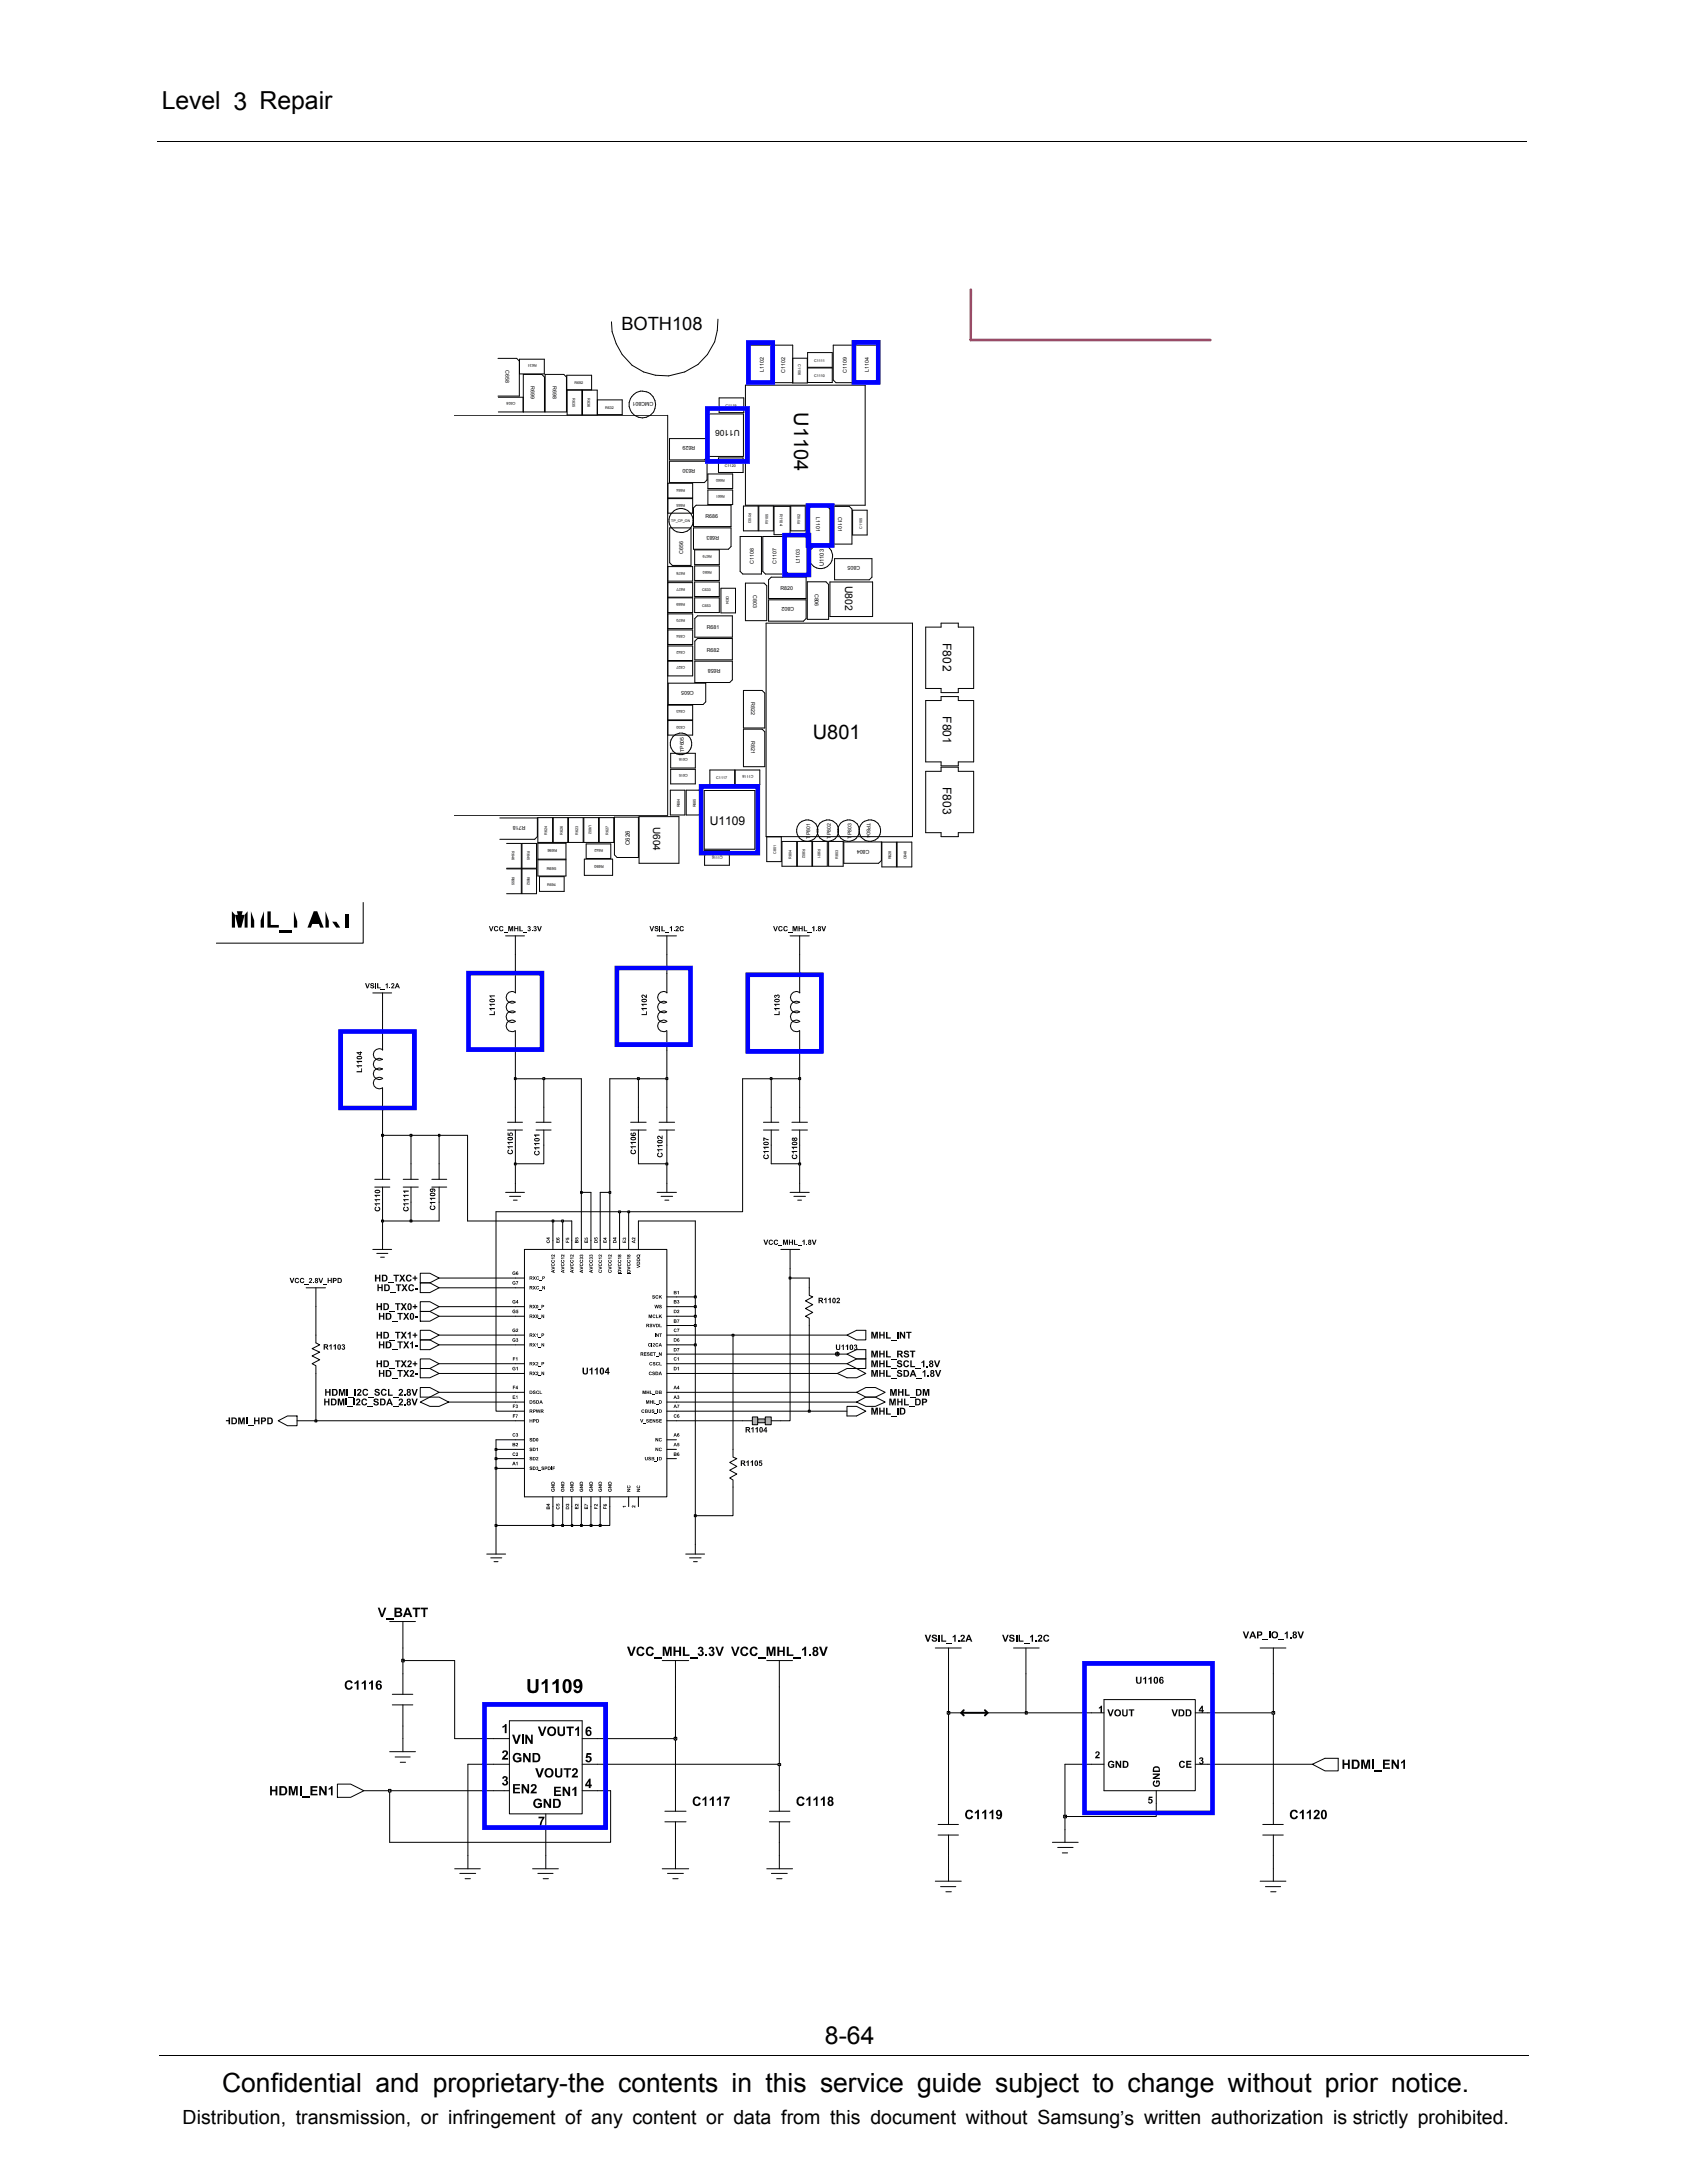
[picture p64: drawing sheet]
<svg xmlns="http://www.w3.org/2000/svg" width="216mm" height="279mm" viewBox="0 0 216 279" stroke-linecap="round" stroke-linejoin="round" font-family="sans-serif">
<defs><g id="words">
<text font-size="3.4" x="28.4" y="267.7">Confidential and proprietary-the contents in this service guide subject to change without prior notice.</text>
<g font-size="3.2">
<text x="20.7" y="14">Level 3 Repair</text>
<text x="105.6" y="261.6">8-64</text>
</g>
<g font-size="2.6">
<text x="101.6" y="52.8" transform="rotate(90 101.6 52.8)">U1104</text>
<text x="104" y="94.6">U801</text>
</g>
<text font-size="2.5" x="23.4" y="271.9">Distribution, transmission, or infringement of any content or data from this document without Samsung’s written authorization is strictly prohibited.</text>
<text font-size="2.3" x="79.5" y="42.3">BOTH108</text>
<text font-size="1.6" x="90.8" y="105.6">U1109</text>
<g font-size="1.5">
<text x="120.6" y="82.3" transform="rotate(90 120.6 82.3)">F802</text>
<text x="120.7" y="91.7" transform="rotate(90 120.7 91.7)">F801</text>
<text x="120.6" y="100.7" transform="rotate(90 120.6 100.7)">F803</text>
</g>
<g font-size="1.3">
<text x="108.2" y="75" transform="rotate(90 108.2 75)">U802</text>
<text x="83.6" y="105.8" transform="rotate(90 83.6 105.8)">U604</text>
</g>
<text font-size="1.1" x="94.7" y="55.1" transform="rotate(-180 94.7 55.1)">U1106</text>
<text font-size=".8" x="80.6" y="108.2" transform="rotate(-90 80.6 108.2)">C626</text>
<g font-size=".7">
<text x="64.7" y="47.4" transform="rotate(90 64.7 47.4)">C658</text>
<text x="97.7" y="47.6" transform="rotate(-90 97.7 47.6)">L1102</text>
<text x="100.5" y="47.7" transform="rotate(-90 100.5 47.7)">C1102</text>
<text x="108.4" y="47.7" transform="rotate(-90 108.4 47.7)">C1109</text>
<text x="111.2" y="47.6" transform="rotate(-90 111.2 47.6)">L1104</text>
<text x="67.9" y="49.4" transform="rotate(90 67.9 49.4)">R699</text>
<text x="70.8" y="49.4" transform="rotate(90 70.8 49.4)">R698</text>
<text x="83.6" y="51.4" transform="rotate(-180 83.6 51.4)">CMC801</text>
<text x="89" y="57.1" transform="rotate(-180 89 57.1)">R629</text>
<text x="89" y="60" transform="rotate(-180 89 60)">R630</text>
<text x="87.4" y="70.8" transform="rotate(-90 87.4 70.8)">C656</text>
<text x="90.3" y="66.3">R686</text>
<text x="92.1" y="68.6" transform="rotate(-180 92.1 68.6)">R683</text>
<text x="104.5" y="66.2" transform="rotate(90 104.5 66.2)">L1101</text>
<text x="107.3" y="66.1" transform="rotate(90 107.3 66.1)">C1101</text>
<text x="96.4" y="76.1" transform="rotate(90 96.4 76.1)">C803</text>
<text x="96.5" y="72.2" transform="rotate(-90 96.5 72.2)">C1108</text>
<text x="99.4" y="72.2" transform="rotate(-90 99.4 72.2)">C1107</text>
<text x="99.9" y="75.5">R820</text>
<text x="101.6" y="77.7" transform="rotate(-180 101.6 77.7)">C802</text>
<text x="102.3" y="72.1" transform="rotate(-90 102.3 72.1)">L1103</text>
<text x="104.3" y="76" transform="rotate(90 104.3 76)">C806</text>
<text x="105.4" y="72.5" transform="rotate(-90 105.4 72.5)">U1103</text>
<text x="110.1" y="72.5" transform="rotate(-180 110.1 72.5)">C805</text>
<text x="90.4" y="80.5">R681</text>
<text x="90.4" y="83.4">R682</text>
<text x="88.8" y="88.4" transform="rotate(-180 88.8 88.4)">C605</text>
<text x="92.2" y="85.6" transform="rotate(-180 92.2 85.6)">R658</text>
<text x="96.1" y="89.9" transform="rotate(90 96.1 89.9)">R822</text>
<text x="96.1" y="94.8" transform="rotate(90 96.1 94.8)">R821</text>
<text x="87.5" y="96.2" transform="rotate(-90 87.5 96.2)">TP605</text>
<text x="67.2" y="105.7" transform="rotate(-180 67.2 105.7)">R718</text>
<text x="103.7" y="106.9" transform="rotate(-90 103.7 106.9)">P801</text>
<text x="103.7" y="107.3" transform="rotate(-90 103.7 107.3)">T</text>
<text x="106.3" y="106.9" transform="rotate(-90 106.3 106.9)">P802</text>
<text x="106.3" y="107.3" transform="rotate(-90 106.3 107.3)">T</text>
<text x="109" y="106.9" transform="rotate(-90 109 106.9)">P803</text>
<text x="109" y="107.3" transform="rotate(-90 109 107.3)">T</text>
<text x="110.9" y="105.3" transform="rotate(90 110.9 105.3)">TP804</text>
<text x="111.3" y="108.7" transform="rotate(-180 111.3 108.7)">C804</text>
</g>
<g font-size=".5">
<text x="68.7" y="46.7" transform="rotate(-180 68.7 46.7)">R631</text>
<text x="102.1" y="46.7" transform="rotate(90 102.1 46.7)">C1106</text>
<text x="104.2" y="46.3">C1111</text>
<text x="66" y="51.5" transform="rotate(-180 66 51.5)">C608</text>
<text x="73.3" y="50.9" transform="rotate(90 73.3 50.9)">R635</text>
<text x="73.5" y="49.2">R692</text>
<text x="75.2" y="50.9" transform="rotate(90 75.2 50.9)">R636</text>
<text x="77.4" y="52.3">R632</text>
<text x="92.9" y="52.1">C1119</text>
<text x="104.2" y="48.2">C1110</text>
<text x="92.8" y="59.8">C1120</text>
<text x="87.7" y="62.5" transform="rotate(-180 87.7 62.5)">R664</text>
<text x="87.7" y="64.5" transform="rotate(-180 87.7 64.5)">R665</text>
<text x="92.8" y="61.3" transform="rotate(-180 92.8 61.3)">R660</text>
<text x="92.8" y="63.4" transform="rotate(-180 92.8 63.4)">R661</text>
<text x="95.8" y="65.6" transform="rotate(90 95.8 65.6)">R1103</text>
<text x="99.8" y="65.8" transform="rotate(90 99.8 65.8)">R1104</text>
<text x="85.9" y="66.8">TP_CP_ON</text>
<text x="91.1" y="71.1" transform="rotate(-180 91.1 71.1)">R679</text>
<text x="98.3" y="67.1" transform="rotate(-90 98.3 67.1)">R1105</text>
<text x="102.4" y="67.1" transform="rotate(-90 102.4 67.1)">R1102</text>
<text x="110.3" y="67.6" transform="rotate(-90 110.3 67.6)">C1105</text>
<text x="87.7" y="77.2" transform="rotate(-180 87.7 77.2)">R669</text>
<text x="87.7" y="75.2" transform="rotate(-180 87.7 75.2)">R677</text>
<text x="87.7" y="73.2" transform="rotate(-180 87.7 73.2)">R678</text>
<text x="89.9" y="75.6">C633</text>
<text x="89.9" y="77.7">C653</text>
<text x="91.1" y="73.1" transform="rotate(-180 91.1 73.1)">R680</text>
<text x="92.9" y="76.2" transform="rotate(90 92.9 76.2)">C634</text>
<text x="87.7" y="81.3" transform="rotate(-180 87.7 81.3)">C654</text>
<text x="87.7" y="83.3" transform="rotate(-180 87.7 83.3)">C642</text>
<text x="87.7" y="79.2" transform="rotate(-180 87.7 79.2)">R670</text>
<text x="87.7" y="85.3" transform="rotate(-180 87.7 85.3)">C627</text>
<text x="87.7" y="92.9" transform="rotate(-180 87.7 92.9)">C630</text>
<text x="87.7" y="90.9" transform="rotate(-180 87.7 90.9)">C643</text>
<text x="88" y="99.1" transform="rotate(-180 88 99.1)">C615</text>
<text x="88" y="97.1" transform="rotate(-180 88 97.1)">C618</text>
<text x="91.7" y="99.7">C1117</text>
<text x="96.4" y="99.2" transform="rotate(-180 96.4 99.2)">C1118</text>
<text x="70" y="106.8" transform="rotate(-90 70 106.8)">R624</text>
<text x="72" y="106.8" transform="rotate(-90 72 106.8)">R626</text>
<text x="74" y="106.8" transform="rotate(-90 74 106.8)">R623</text>
<text x="75.4" y="105.6" transform="rotate(90 75.4 105.6)">U602</text>
<text x="77.9" y="106.8" transform="rotate(-90 77.9 106.8)">R627</text>
<text x="87" y="103.3" transform="rotate(-90 87 103.3)">R684</text>
<text x="89" y="103.3" transform="rotate(-90 89 103.3)">R685</text>
<text x="65.5" y="108.9" transform="rotate(90 65.5 108.9)">R646</text>
<text x="65.5" y="112.2" transform="rotate(90 65.5 112.2)">R655</text>
<text x="67.5" y="108.9" transform="rotate(90 67.5 108.9)">R645</text>
<text x="67.5" y="112.2" transform="rotate(90 67.5 112.2)">R652</text>
<text x="70" y="111.3">R695</text>
<text x="70" y="113.3">R694</text>
<text x="71.3" y="108.7" transform="rotate(-180 71.3 108.7)">R696</text>
<text x="77.2" y="108.7" transform="rotate(-180 77.2 108.7)">R642</text>
<text x="77.3" y="110.7" transform="rotate(-180 77.3 110.7)">R690</text>
<text x="92.5" y="109.5" transform="rotate(-180 92.5 109.5)">C1116</text>
<text x="99.3" y="109.3" transform="rotate(-90 99.3 109.3)">C801</text>
<text x="101.3" y="109.9" transform="rotate(-90 101.3 109.9)">R804</text>
<text x="102.7" y="108.7" transform="rotate(90 102.7 108.7)">R802</text>
<text x="104.7" y="108.7" transform="rotate(90 104.7 108.7)">R801</text>
<text x="107.3" y="109.9" transform="rotate(-90 107.3 109.9)">R803</text>
<text x="114.1" y="110" transform="rotate(-90 114.1 110)">R628</text>
<text x="116" y="110" transform="rotate(-90 116 110)">C648</text>
</g>
</g></defs>
<g fill="none" stroke="#000" stroke-width=".13">
<path d="M20.2 18.1h175.3M58.1 53.1h27.3v51.3h-27.3M63.7 45.9h2.4l.4 .3v4.5h-2.8M63.8 50.8h3.2M63.8 52.7h5.9v-4.4l-.4-.4h-2.3v4.8M66.5 46h3.2v1.9h-3.2zM69.8 47.9h2.4l.3 .4v4.4h-2.7zM72.5 48h3.2v1.9h-3.2zM72.6 49.9h1.9v3.2h-1.9zM74.5 49.9h1.9v3.2h-1.9zM76.5 51.2h3.1v1.9h-3.1zM85.7 56.1h4.8v2.4l-.4 .4h-4.4z"/>
<path d="M85.7 59h4.8v2.4l-.4 .4h-4.4zM90.7 53h4.4v5.4h-4.4zM91.9 40.9a6.9 6.9 0 0 1-3.6 6.4 6.9 6.9 0 0 1-7.4-.5 7.5 7.5 0 0 1-2.6-5.6M91.9 58.6h3.2v1.9h-3.2zM92 50.9h3.2v1.9h-3.2zM95.4 49.3h15.3v15.4h-15.3zM98.7 44.2v4.8h-2.4l-.3-.4v-4.4h5.5v4.8h1.8v-3.2h-1.8M98.7 48.6l.4 .4h2.4M103.4 45.1h3.1v1.9h-3.1zM103.4 47.1h3.1v1.9h-3.1zM106.6 44.2h2.8v4.8h-2.4l-.4-.4zM109.5 44.2h2.7v4.8h-2.4l-.3-.4z"/>
<path d="M85.5 61.8h3.1v1.9h-3.1M85.5 63.8h3.1v1.9h-3.1M85.5 72.5h3.1v1.9h-3.1M85.5 74.6h3.1v1.8h-3.1M85.5 76.5h3.1v1.9h-3.1M85.5 78.6h3.1v1.9h-3.1M85.7 67.6h2.7v4.8h-2.4l-.3-.4zM88.8 67.6h4.8v2.4l-.4 .3h-4.4zM88.9 70.4h3.2v1.9h-3.2zM88.9 72.4h3.2v1.9h-3.2zM88.9 74.5h3.2v1.8h-3.2zM88.9 76.5h3.2v1.9h-3.2z"/>
<path d="M89.1 64.7h4.5v2.7h-4.8v-2.4zM89.3 78.8h4.4v2.8h-4.8v-2.4zM90.6 60.7h3.2v1.8h-3.2zM90.6 62.7h3.2v1.9h-3.2zM92.3 75.3h1.8v3.1h-1.8zM94.7 68.7h2.8v4.8h-2.4l-.4-.4zM95.1 64.8h1.9v3.1h-1.9zM95.4 74.6h2.4l.3 .4v4.4h-2.7zM97.1 64.8h1.9v3.1h-1.9zM97.6 68.7h2.8v4.8h-2.4l-.4-.4zM98 79.8h18.8v27.3h-18.8zM98.4 74.2l.3-.3h4.5v2.7h-4.8z"/>
<path d="M98.4 76.8h4.8v2.4l-.4 .3h-4.4zM99.1 64.8h2v3.6h-2zM100.6 68.7h2.7v4.8h-2.4l-.3-.4zM101.2 64.8h1.9v3.1h-1.9zM103.3 74.5h2.4l.3 .3v4.5h-2.7zM103.5 64.8h2.4l.3 .4v4.4h-2.7zM106.2 74.5h5.5v4.4h-5.5zM106.3 64.8h2.4l.3 .4v4.4h-2.7zM106.8 71.5h4.8v2.4l-.3 .3h-4.5zM109.1 65.3h1.9v3.2h-1.9zM85.5 82.7h3.1v1.8h-3.1M85.5 80.6h3.1v1.9h-3.1"/>
<path d="M85.5 84.6h3.1v1.9h-3.1M85.5 90.3h3.1v1.8h-3.1M85.5 92.2h3.1v1.9h-3.1M85.5 87.4h4.8v2.4l-.3 .4h-4.5zM85.8 96.4h3.2v1.9h-3.2zM85.8 98.5h3.2v1.8h-3.2zM88.9 84.6h4.8v2.4l-.3 .4h-4.5zM89.3 81.7h4.4v2.8h-4.8v-2.4zM90.8 98.6h3.2v1.8h-3.2zM94.1 98.6h3.1v1.8h-3.1zM95.1 88.4h2.4l.4 .3v4.5h-2.8zM95.1 93.3h2.4l.4 .4v4.4h-2.8z"/>
<path d="M118.5 80.3h1.9v-.5h2.2v.5h2v7.8h-2v.5h-2.2v-.5h-1.9zM118.5 89.7h1.9v-.5h2.2v.5h2v7.8h-2v.5h-2.2v-.5h-1.9zM118.5 98.7h1.9v-.5h2.2v.5h2v7.9h-2v.5h-2.2v-.5h-1.9zM64 104.7h4.8v2.4l-.4 .3h-4.4M64.7 119.8h2.4M64.8 111.2h1.9v3.2h-1.9M64.8 107.9h1.9v3.2h-1.9M66 119.8v2.4M66.8 111.2h1.9v3.2h-1.9zM66.8 108l1.9-.1v3.2h-1.9zM68.8 104.6h1.9v3.2h-1.9zM68.8 107.9h3.6v2.1h-3.6z"/>
<path d="M68.8 110h3.6v2.1h-3.6zM69 112.2h3.2v1.9h-3.2zM70.8 104.6h1.9v3.2h-1.9zM72.7 104.6h1.9v3.2h-1.9zM74.7 104.6h1.9v3.2h-1.9zM74.8 110h3.6v2h-3.6zM75 108h3.2v1.9h-3.2zM76.7 104.6h1.8v3.2h-1.8zM78.6 104.6h3.1v5.1h-2.7l-.4-.3zM81.8 104.5h5.1v6h-5.1zM85.8 101.1h1.9v3.2h-1.9zM87.8 101.1h1.9v3.2h-1.9z"/>
<path d="M90.1 101.2h6.5v7.5h-6.5zM90.2 108.9h3.1v1.8h-3.1zM98.1 107.1h1.9v3.2h-1.9zM100.1 107.7h1.9v3.2h-1.9zM102 107.7h1.9v3.2h-1.9zM104 107.7h1.9v3.2h-1.9zM106 107.7h1.9v3.2h-1.9zM108 107.8h4.8v2.4l-.4 .3h-4.4zM110 106.2a1.38 1.38 0 0 1 2.1-1 1.38 1.38 0 0 1 0 2.3 1.38 1.38 0 0 1-2.1-1M110 106.2a1.38 1.38 0 0 0-2.1-1 1.38 1.38 0 0 0 0 2.3 1.38 1.38 0 0 0 2.1-1M110 106.2v.3M112.9 107.8h1.8v3.2h-1.8z"/>
<path d="M114.8 107.8h1.9v3.2h-1.9zM47.7 127.1h2.4M49 127.1v2.4M47.7 159.9h2.4M49 158.7v1.2M51.6 150.9h1.9M51.6 151.9h1.9M52.6 148.9v2M52.6 151.9v2M55.3 151.9h1.9M55.3 150.9h1.9M56.2 148.9v2"/>
<path d="M56.2 151.9v2M67.1 159.9h18.2v31.7h-18.2zM68.6 143.6h1.9M68.6 144.6h1.9M69.6 141.7v1.9M69.6 144.6v2M70.8 158.7v1.2M72 158.8v1.1M73.2 158.7v1.2M74.4 158.8v1.1M75.6 158.7v1.2M76.8 158.8v1.1"/>
<path d="M78 158.7v1.2M79.3 158.8v1.1M80.5 158.7v1.2M80.7 144.6h2M80.7 143.6h2M81.7 141.7v1.9M81.7 144.6v2M81.7 158.8v1.1M84.1 152.6h2.5M84.3 144.6h2M84.3 143.6h2M84.6 153.1h1.5"/>
<path d="M85.1 153.6h.5M85.3 141.7v1.9M85.3 144.6v2M85.3 151.4v1.2M97.7 143.6h2M97.7 144.6h2M98.7 141.7v1.9M98.7 144.6v2M99.9 159.9h2.4M101.1 159.9v2.5M101.1 152.6h2.5M101.3 143.6h2"/>
<path d="M101.3 144.6h2M101.6 153.1h1.5M102.1 153.6h.5M102.3 141.7v1.9M102.3 144.6v2M102.3 151.4v1.2M39.2 164.8h2.5M40.4 170.9v1l.5 .2-1 .5 1 .5-1 .4 1 .5-1 .5 .5 .3v1M40.4 164.8v2.4M48.2 160.4h1.4M48.7 160.9h.5M53.8 179.5l1.2-.7h1.2l1.2 .7-1.2 .5h-1.2z"/>
<path d="M53.8 170.3h1.2l1.2 .6-1.2 .6h-1.2zM53.8 171.5h1.2l1.2 .6-1.2 .6h-1.2zM53.8 173.9h1.2l1.2 .6-1.2 .7h-1.2zM53.8 166.6h1.2l1.2 .6-1.2 .7h-1.2zM66 163.6h1.1M66 167.2h1.1M66 170.9h1.1M66 174.5h1.1M66 178.2h1.1M66 164.8h1.1M66 168.5h1.1M66 172.1h1.1"/>
<path d="M66 175.8h1.1M66 179.5h1.1M85.3 167.2h1.3M85.3 172.1h1.3M85.3 174.5h1.3M85.3 179.5h1.3M85.3 169.7h1.3M85.3 168.5h1.3M85.3 170.9h1.3M85.3 175.8h1.3M85.3 178.2h1.3M85.3 166h1.3"/>
<path d="M85.3 173.3h1.3M103.6 164.8v1l.4 .2-.9 .5 .9 .5-.9 .5 .9 .5-.9 .5 .5 .2v1M109.6 179.5l1.2-.7h1.2l1.3 .7-1.3 .5h-1.2zM109.6 178.2l1.2-.6h1.2l1.3 .6-1.3 .6h-1.2zM66 180.6h1.1M66 184.3h1.1M66 186.7h1.1M66 181.8h1.1M66 185.5h1.1M66 187.9h1.1M70.8 191.6v1.2M72 191.6v1.2"/>
<path d="M73.2 191.6v1.2M74.4 191.6v1.2M75.6 191.6v1.2M76.8 191.6v1.2M78 191.6v1.2M80.5 191.6v1.2M81.7 191.6v1.2M85.3 181.8h1.3M85.3 185.5h1.3M85.3 180.6h1.3M85.3 184.3h1.3M85.3 186.7h1.3"/>
<path d="M93.8 185.5v1l.5 .2-.9 .5 .9 .5-.9 .5 .9 .5-.9 .5 .4 .2v.9M95 181.8h1.3M98.7 181.8h1.2M108.4 180h1.2l1.2 .6-1.2 .6h-1.2zM20.4 263h175.3"/>
<circle cx="82.2" cy="51.8" r="1.7"/>
<circle cx="87.2" cy="66.6" r="1.55"/>
<circle cx="105" cy="71.2" r="1.55"/>
<circle cx="87.2" cy="95.2" r="1.39"/>
<circle cx="103.3" cy="106.3" r="1.38"/>
<circle cx="105.9" cy="106.3" r="1.38"/>
</g>
<path d="M124.2 37.1v6.4h30.7" fill="none" stroke="#ff2347" stroke-width=".34"/>
<path d="M97 181.6h.9v.5h-.9z" fill="#b3b3b3"/>
<path d="M97 181.6h.9v.5h-.9z" fill="none" stroke="#000" stroke-width=".13"/>
<path d="M96.3 181.4h.7v1h-.7z" fill="#b3b3b3"/>
<path d="M96.3 181.4h.7v1h-.7z" fill="none" stroke="#000" stroke-width=".13"/>
<path d="M97.9 181.4h.8v1h-.8z" fill="#b3b3b3"/>
<g fill="none" stroke="#000" stroke-width=".13">
<path d="M84.1 119.8h2.5M85.3 119.8v2.4M101.1 119.8h2.5M102.3 119.8v2.4M49 135.6a.75 .75 0 0 0-1.2 .6 .75 .75 0 0 0 1.2 .6 .75 .75 0 0 0-1.2 .6 .75 .75 0 0 0 1.2 .6M49 131.9v2.5M49 134.4a.75 .75 0 0 0-1 0 .75 .75 0 0 0 0 1.1 .75 .75 0 0 0 1 .1M49 138a.75 .75 0 0 0-1 .1 .75 .75 0 0 0 0 1 .75 .75 0 0 0 1 .1v2.5M65.9 129.5a.74 .74 0 0 0-1.1 .6 .74 .74 0 0 0 1.1 .6M65.9 128.3a.74 .74 0 0 0-1.1 .6 .74 .74 0 0 0 1.1 .6M66 124.6v2.5M66 131.9v2.5"/>
<path d="M66 127.1a.74 .74 0 0 0-1 0 .74 .74 0 0 0-.1 1 .74 .74 0 0 0 1 .1M66 130.7a.74 .74 0 0 0-1 .1 .74 .74 0 0 0-.1 1 .74 .74 0 0 0 1 .1M85.3 129.5a.74 .74 0 0 0-1.1 .6 .74 .74 0 0 0 1.1 .6M85.3 128.3a.74 .74 0 0 0-1.1 .6 .74 .74 0 0 0 1.1 .6M85.3 124.6v2.5M85.3 131.9v2.5M85.4 127.1a.74 .74 0 0 0-1 0 .74 .74 0 0 0-.1 1 .74 .74 0 0 0 1 .1M85.4 130.7a.74 .74 0 0 0-1 .1 .74 .74 0 0 0-.1 1 .74 .74 0 0 0 1 .1M102.3 129.5a.75 .75 0 0 0-1.1 .6 .75 .75 0 0 0 1.1 .6M102.3 128.3a.74 .74 0 0 0-1.1 .6 .74 .74 0 0 0 1.1 .6M102.3 124.6v2.5M102.3 131.9v2.5"/>
<path d="M102.4 127.1a.74 .74 0 0 0-1 0 .74 .74 0 0 0-.1 1 .74 .74 0 0 0 1 .1M102.4 130.7a.74 .74 0 0 0-1 .1 .74 .74 0 0 0-.1 1 .74 .74 0 0 0 1 .1M48 151.9h1.9M48 150.9h1.9M49 148.9v2M49 151.9v2M64.7 152.6h2.4M65 144.6h1.9M65 143.6h1.9M65.2 153.1h1.4M65.7 153.6h.5M66 141.7v1.9"/>
<path d="M66 144.6v2M66 151.4v1.2M53.8 163h1.2l1.2 .6-1.2 .6h-1.2zM53.8 177.6h1.2l1.2 .6-1.2 .6h-1.2zM53.8 164.2h1.2l1.2 .6-1.2 .6h-1.2zM53.8 175.2h1.2l1.2 .6-1.2 .5h-1.2zM53.8 167.9h1.2l1.2 .6-1.2 .6h-1.2zM107.2 175.8l1.2-.6h1.2l1.2 .6-1.2 .5h-1.2zM108.4 170.9l1.2-.6h1.2v1.2h-1.2zM108.4 173.3l1.2-.6h1.2v1.2h-1.2zM108.4 174.5l1.2-.6h1.2v1.3h-1.2zM35.6 181.8l1.2-.6h1.2v1.3h-1.2z"/>
<path d="M62.3 198.9h2.4M62.8 199.4h1.4M63.2 199.9h.5M63.5 195.2v3.7M87.8 198.9h2.4M88.2 199.4h1.5M88.8 199.9h.4M89 194v4.9M97.9 181.4h.8v1h-.8z"/>
<circle cx="107.2" cy="173.3" r=".25"/>
</g>
<path d="M63.4 195.1h.2v.3h-.2z" fill="#c3c3c3"/>
<path d="M63.4 195.1h.2v.3h-.2zM63.5 187.9v7.3h7.3" fill="none" stroke="#000" stroke-width=".13"/>
<path d="M70.7 195.1h.2v.3h-.2z" fill="#c3c3c3"/>
<path d="M70.7 195.1h.2v.3h-.2zM70.8 192.8v2.4h1.2" fill="none" stroke="#000" stroke-width=".13"/>
<path d="M71.9 195.1h.2v.3h-.2z" fill="#c3c3c3"/>
<path d="M71.9 195.1h.2v.3h-.2zM72 192.8v2.4h1.2" fill="none" stroke="#000" stroke-width=".13"/>
<path d="M73.1 195.1h.2v.3h-.2z" fill="#c3c3c3"/>
<path d="M73.1 195.1h.2v.3h-.2zM73.2 192.8v2.4h1.2" fill="none" stroke="#000" stroke-width=".13"/>
<path d="M74.3 195.1h.2v.3h-.2z" fill="#c3c3c3"/>
<path d="M74.3 195.1h.2v.3h-.2zM74.4 192.8v2.4h1.2" fill="none" stroke="#000" stroke-width=".13"/>
<path d="M75.5 195.1h.3v.3h-.3z" fill="#c3c3c3"/>
<path d="M75.5 195.1h.3v.3h-.3zM75.6 192.8v2.4h1.2" fill="none" stroke="#000" stroke-width=".13"/>
<path d="M76.7 195.1h.2v.3h-.2z" fill="#c3c3c3"/>
<path d="M76.7 195.1h.2v.3h-.2zM76.8 192.8v2.4h1.2v-2.4" fill="none" stroke="#000" stroke-width=".13"/>
<path d="M88.9 193.9h.2v.2h-.2z" fill="#c3c3c3"/>
<path d="M89 172.1v21.9h4.8v-3.7M88.9 193.9h.2v.2h-.2z" fill="none" stroke="#000" stroke-width=".13"/>
<path d="M63.4 187.8h.2v.2h-.2z" fill="#c3c3c3"/>
<path d="M63.4 187.8h.2v.2h-.2zM63.5 186.7v1.2h2.5" fill="none" stroke="#000" stroke-width=".13"/>
<path d="M63.4 186.6h.2v.2h-.2z" fill="#c3c3c3"/>
<path d="M63.4 186.6h.2v.2h-.2zM63.5 185.5v1.2h2.5" fill="none" stroke="#000" stroke-width=".13"/>
<path d="M63.4 185.4h.2v.2h-.2z" fill="#c3c3c3"/>
<path d="M93.8 170.9v14.6M38 181.8h2.4M63.4 185.4h.2v.2h-.2zM66 184.3h-2.5v1.2h2.5" fill="none" stroke="#000" stroke-width=".13"/>
<path d="M40.3 181.7h.3v.3h-.3z" fill="#c3c3c3"/>
<path d="M63.5 155.1v25.5h2.5M40.4 175.8v6h25.6M101.1 163.6v18.2h-1.2M40.3 181.7h.3v.3h-.3zM86.6 181.8h8.4M86.6 180.6h17" fill="none" stroke="#000" stroke-width=".13"/>
<path d="M103.4 180.5h.3v.2h-.3z" fill="#c3c3c3"/>
<path d="M56.2 175.8h9.8M56.2 178.2h9.8M56.2 174.5h9.8M57.4 179.5h8.6M86.6 179.5h23M86.6 178.2h23M86.6 175.8h20.6M86.6 174.5h21.8M86.6 173.3h20.6M103.6 169.7v10.9h4.8M103.4 180.5h.3v.2h-.3z" fill="none" stroke="#000" stroke-width=".13"/>
<path d="M107.1 173.2h.2v.2h-.2z" fill="#c3c3c3"/>
<path d="M56.2 172.1h9.8M86.6 172.1h2.4M107.1 173.2h.2v.2h-.2zM107.2 173.3h1.2" fill="none" stroke="#000" stroke-width=".13"/>
<path d="M88.9 172h.2v.3h-.2z" fill="#c3c3c3"/>
<path d="M40.4 167.2v3.7M56.2 170.9h9.8M86.6 170.9h7.2M88.9 172h.2v.3h-.2zM89 169.7v2.4" fill="none" stroke="#000" stroke-width=".13"/>
<path d="M93.7 170.8h.2v.2h-.2z" fill="#c3c3c3"/>
<path d="M86.6 169.7h2.4M93.7 170.8h.2v.2h-.2zM93.8 170.9h14.6" fill="none" stroke="#000" stroke-width=".13"/>
<path d="M88.9 169.5h.2v.3h-.2z" fill="#c3c3c3"/>
<path d="M56.2 168.5h9.8M86.6 168.5h2.4v1.2M88.9 169.5h.2v.3h-.2z" fill="none" stroke="#000" stroke-width=".13"/>
<path d="M88.9 168.3h.2v.3h-.2z" fill="#c3c3c3"/>
<path d="M56.2 167.2h9.8M86.6 167.2h2.4v1.3M88.9 168.3h.2v.3h-.2z" fill="none" stroke="#000" stroke-width=".13"/>
<path d="M88.9 167.1h.2v.3h-.2z" fill="#c3c3c3"/>
<path d="M86.6 166h2.4v1.2M88.9 167.1h.2v.3h-.2z" fill="none" stroke="#000" stroke-width=".13"/>
<path d="M88.9 165.9h.2v.2h-.2z" fill="#c3c3c3"/>
<path d="M89 156.3v9.7M56.2 164.8h9.8M56.2 163.6h9.8M88.9 165.9h.2v.2h-.2zM103.6 163.6v1.2" fill="none" stroke="#000" stroke-width=".13"/>
<path d="M101 163.4h.2v.3h-.2z" fill="#c3c3c3"/>
<g fill="none" stroke="#000" stroke-width=".13">
<path d="M49 156.3v2.5M70.8 156.3v2.5M72 156.3v2.5M73.2 156.3v2.5M74.4 152.6v6.2M75.6 152.6v6.2M76.8 152.6v6.2M78 152.6v6.2M79.3 155.1v3.7M80.5 155.1v3.6M81.7 156.3v2.5M101 163.4h.2v.3h-.2z"/>
<path d="M101.1 162.4v1.2h2.5"/>
</g>
<path d="M48.8 156.1h.3v.3h-.3z" fill="#c3c3c3"/>
<path d="M48.8 156.1h.3v.3h-.3zM49 153.9v2.4h3.6" fill="none" stroke="#000" stroke-width=".13"/>
<path d="M52.5 156.1h.2v.3h-.2z" fill="#c3c3c3"/>
<path d="M52.5 156.1h.2v.3h-.2zM52.6 153.9v2.4h3.6v-2.4M59.8 145.3v11h11" fill="none" stroke="#000" stroke-width=".13"/>
<path d="M70.7 156.1h.2v.3h-.2z" fill="#c3c3c3"/>
<path d="M70.7 156.1h.2v.3h-.2zM70.8 156.3h1.2" fill="none" stroke="#000" stroke-width=".13"/>
<path d="M71.9 156.1h.2v.3h-.2z" fill="#c3c3c3"/>
<path d="M63.5 155.1h15.8M71.9 156.1h.2v.3h-.2zM72 156.3h1.2M81.7 156.3h7.3" fill="none" stroke="#000" stroke-width=".13"/>
<path d="M79.2 155h.2v.2h-.2z" fill="#c3c3c3"/>
<path d="M79.2 155h.2v.2h-.2zM79.3 155.1h1.2" fill="none" stroke="#000" stroke-width=".13"/>
<path d="M80.3 155h.3v.2h-.3z" fill="#c3c3c3"/>
<path d="M95 138.1v17h-14.5M80.3 155h.3v.2h-.3z" fill="none" stroke="#000" stroke-width=".13"/>
<path d="M74.3 152.5h.2v.2h-.2z" fill="#c3c3c3"/>
<path d="M74.4 138.1v14.5h1.2M74.3 152.5h.2v.2h-.2zM76.8 152.6h1.2" fill="none" stroke="#000" stroke-width=".13"/>
<path d="M77.9 152.5h.3v.2h-.3z" fill="#c3c3c3"/>
<path d="M78 138.1v14.5M49 145.3v3.6M52.6 145.3v3.6M56.2 145.3v3.6M66 148.9v2.5M77.9 152.5h.3v.2h-.3zM85.3 148.9v2.5M102.3 148.9v2.5" fill="none" stroke="#000" stroke-width=".13"/>
<path d="M65.8 148.8h.3v.3h-.3z" fill="#c3c3c3"/>
<path d="M65.8 148.8h.3v.3h-.3zM66 146.6v2.3h3.6v-2.3M81.7 146.6v2.3h3.6" fill="none" stroke="#000" stroke-width=".13"/>
<path d="M85.2 148.8h.3v.3h-.3z" fill="#c3c3c3"/>
<path d="M85.2 148.8h.3v.3h-.3zM85.3 146.6v2.3M98.7 146.6v2.3h3.6" fill="none" stroke="#000" stroke-width=".13"/>
<path d="M102.2 148.8h.3v.3h-.3z" fill="#c3c3c3"/>
<path d="M102.2 148.8h.3v.3h-.3zM102.3 146.6v2.3" fill="none" stroke="#000" stroke-width=".13"/>
<path d="M48.8 145.2h.3v.2h-.3z" fill="#c3c3c3"/>
<path d="M48.8 145.2h.3v.2h-.3zM49 141.7v3.6h3.6" fill="none" stroke="#000" stroke-width=".13"/>
<path d="M52.5 145.2h.2v.2h-.2z" fill="#c3c3c3"/>
<path d="M52.5 145.2h.2v.2h-.2zM52.6 145.3h3.6" fill="none" stroke="#000" stroke-width=".13"/>
<path d="M56.1 145.2h.2v.2h-.2z" fill="#c3c3c3"/>
<path d="M66 138.1v3.6M69.6 138.1v3.6M81.7 138.1v3.6M85.3 138.1v3.6M98.7 138.1v3.6M102.3 138.1v3.6M56.1 145.2h.2v.2h-.2zM56.2 145.3h3.6" fill="none" stroke="#000" stroke-width=".13"/>
<path d="M65.8 137.9h.3v.3h-.3z" fill="#c3c3c3"/>
<path d="M65.8 137.9h.3v.3h-.3zM66 134.4v3.7h3.6" fill="none" stroke="#000" stroke-width=".13"/>
<path d="M69.5 137.9h.2v.3h-.2z" fill="#c3c3c3"/>
<path d="M69.5 137.9h.2v.3h-.2zM69.6 138.1h4.8M78 138.1h3.7" fill="none" stroke="#000" stroke-width=".13"/>
<path d="M81.6 137.9h.2v.3h-.2z" fill="#c3c3c3"/>
<path d="M81.6 137.9h.2v.3h-.2zM81.7 138.1h3.6" fill="none" stroke="#000" stroke-width=".13"/>
<path d="M85.2 137.9h.3v.3h-.3z" fill="#c3c3c3"/>
<path d="M85.2 137.9h.3v.3h-.3zM85.3 134.4v3.7M95 138.1h3.7" fill="none" stroke="#000" stroke-width=".13"/>
<path d="M98.6 137.9h.2v.3h-.2z" fill="#c3c3c3"/>
<path d="M98.6 137.9h.2v.3h-.2zM98.7 138.1h3.6" fill="none" stroke="#000" stroke-width=".13"/>
<path d="M102.2 137.9h.3v.3h-.3z" fill="#c3c3c3"/>
<g fill="none" stroke="#000" stroke-width=".13">
<path d="M46.5 115.5v5.2h-18.8M49 129.5v2.4M66 122.2v2.4M85.3 122.2v2.4M102.2 137.9h.3v.3h-.3zM102.3 122.2v2.4M102.3 134.4v3.7M49.9 207.5h3.3M50.2 218.2h2.6M50.2 216.9h2.6M51.6 207.5v3.4M51.6 214.2v2.7"/>
<path d="M51.6 218.2v2.7M84.8 212.5h3.3M86.4 212.5v3.4M98.1 212.5h3.3M99.7 212.5v3.4M119.7 210.9h3.3M121.4 210.9v3.3M129.7 210.9h3.3M131.3 210.9v3.3M139.7 219.2h1.6M141.3 217.5h11.7v11.7h-11.7zM153 219.2h1.6"/>
<path d="M161.3 210.9h3.3M163 210.9v3.3M43.2 228.3h1.7l1.7 .9-1.7 .8h-1.7zM49.9 229.2v6.6h28.2v-6.6M49.9 224.2h3.3M50.6 224.9h1.9M51.2 225.6h.7M51.6 222.5v1.7M58.2 239.2h3.3M58.8 239.8h2.1M59.9 225.8v13.4M63.2 229.2h2"/>
<path d="M63.2 222.5h2M63.2 225.8h2M65.2 220.2h9.3v12h-9.3zM68.2 239.2h3.3M68.8 239.8h2M69.8 232.2v7M74.5 229.2h2M74.5 225.8h2M74.5 222.5h2M84.8 239.2h3.3M85.1 231.8h2.7M85.1 233.2h2.7"/>
<path d="M85.4 239.8h2.1M86.4 229.2v2.6M86.4 233.2v6M98.1 239.2h3.3M98.5 233.2h2.6M98.5 231.8h2.6M98.7 239.8h2.1M99.7 229.2v2.6M99.7 233.2v6M120.1 233.5h2.6M120.1 234.9h2.6M121.4 230.8v2.7"/>
<path d="M121.4 234.9v5.9M134.7 235.8h3.3M135.4 236.5h1.9M136 237.2h.6M136.3 232.5v3.3M139.7 225.8h1.6M148 229.2v1.6M153 225.8h1.6M161.6 233.5h2.6M161.6 234.9h2.6M163 230.8v2.7M163 234.9v5.9"/>
<path d="M168 225.8l1.6-.8h1.7v1.7h-1.7zM59.5 240.5h.7M69.5 240.5h.7M86.1 240.5h.7M99.4 240.5h.7M119.7 240.8h3.3M120.4 241.5h1.9M121.1 242.1h.7M161.3 240.8h3.3M161.9 241.5h2M162.6 242.1h.7"/>
</g>
<path d="M29.9 116.6v2.1" fill="none" stroke="#000" stroke-width=".4"/>
<g fill="#000">
<path d="M30.3 116.6h.8l-.4 1.5zM30.1 117.1h1.2l-.4 1.6h-.4zM34.2 116.6h.4v1.8h1.1v.3h-1.5zM35.8 119h1.6v.3h-1.6zM40.2 116.6h.4l.8 2.1h-.4l-.2-.4h-.8l-.2 .4h-.5zM42.5 118h.6l.4 .7h-.5zM44.2 117h.5v1.7h-.5zM62.6 118.5h.1l.2 .5 .1-.5h.2l-.3 .7h-.1zM63.3 118.6a.3 .3 0 0 1 .5 .1h-.2a.18 .18 0 0 0-.2 0 .18 .18 0 0 0 0 .3 .18 .18 0 0 0 .2 0h.2a.33 .33 0 0 1-.5 .1 .33 .33 0 0 1 0-.5zM63.9 118.6a.3 .3 0 0 1 .5 .1h-.1l-.2-.1-.1 .2 .1 .3h.1l.1-.2 .1 .1a.33 .33 0 0 1-.5 .1 .33 .33 0 0 1 0-.5zM64.5 119.3l.5 .1zM65 118.5h.3l.1 .5 .1-.5h.2v.7h-.1v-.5l-.2 .5h-.1l-.1-.5v.5h-.2z"/>
<path d="M65.8 118.5h.1v.3h.3v-.3h.1v.7h-.1v-.3h-.3v.3h-.1zM66.5 118.5h.1v.6h.3v.1h-.4zM67 119.3l.5 .1zM67.6 118.6h.3v.3a.22 .22 0 0 1 0 .2 .22 .22 0 0 1-.3 0l-.1-.1h.3v-.1h-.1l.1-.2h-.3zM68 119.1h.2v.1h-.2zM68.3 118.6h.3v.2l.1 .1a.22 .22 0 0 1-.2 .3 .22 .22 0 0 1-.2-.2l.1 .1 .2-.1-.1-.1h-.1l.1-.2h-.2zM68.7 118.5h.2l.1 .5 .2-.5h.1l-.2 .7h-.1zM83.1 118.5h.1l.2 .5 .2-.5h.1l-.2 .7h-.1zM83.8 118.6l.4-.1 .1 .2h-.2l-.1-.1-.1 .1a.24 .24 0 0 1 .4 .2 .24 .24 0 0 1-.2 .3l-.3-.1v-.1l.3 .1v-.2a.25 .25 0 0 1-.3-.3zM84.4 118.5h.1v.7h-.1zM84.6 118.5h.2v.6h.3v.1h-.5zM85.1 119.3l.5 .1z"/>
<path d="M85.7 118.7l.3-.2v.7h-.1v-.5l-.2 .1zM86.2 119.1h.1v.1h-.1zM86.5 118.6a.22 .22 0 0 1 .3 0 .22 .22 0 0 1 0 .2l-.2 .3h.3v.1h-.5l.2-.3a.13 .13 0 0 0 .1-.1 .13 .13 0 0 0-.1-.1h-.2zM87 118.6a.3 .3 0 0 1 .5 .1h-.1l-.2-.1-.1 .2 .1 .3h.1l.1-.2 .1 .1a.33 .33 0 0 1-.5 .1 .33 .33 0 0 1 0-.5zM98.9 118.5h.2l.2 .5 .1-.5h.1l-.2 .7h-.1zM99.7 118.6a.3 .3 0 0 1 .5 .1h-.2a.15 .15 0 0 0-.2-.1 .15 .15 0 0 0-.1 .2l.1 .3 .2-.2 .2 .1a.32 .32 0 0 1-.5 .1 .32 .32 0 0 1 0-.5zM100.3 118.6l.3-.1 .2 .2h-.1l-.2-.1a.23 .23 0 0 0-.1 .3 .23 .23 0 0 0 .2 .2l.1-.2 .1 .1a.32 .32 0 0 1-.5 .1 .32 .32 0 0 1 0-.5zM100.9 119.3l.5 .1zM101.4 118.5h.2l.1 .5 .2-.5h.2v.7h-.1v-.5l-.2 .5h-.1l-.1-.5v.5h-.2zM102.2 118.5h.1v.3h.3v-.3h.1v.7h-.1v-.3h-.3v.3h-.1zM102.9 118.5h.1v.6h.3v.1h-.4zM103.3 119.3l.6 .1z"/>
<path d="M103.9 118.7l.3-.2v.7h-.1v-.5l-.2 .1zM104.4 119.1h.1v.1h-.1zM105.1 118.5h.2l.1 .5 .2-.5h.1l-.2 .7h-.2zM45.6 137.1h.6v-.4h.1v.5h-.7zM45.6 136.3h.7v.2h-.5l.1 .1h-.1zM45.6 135.8h.7v.1h-.5l.1 .2h-.1zM46.7 125.8h.2l.1 .5 .2-.5h.1l-.2 .7h-.2zM47.4 125.9l.3-.1 .2 .1v.1l-.3-.1v.2a.26 .26 0 0 1 .3 .1 .26 .26 0 0 1-.2 .4 .26 .26 0 0 1-.3-.3h.1l.1 .1h.1v-.2a.25 .25 0 0 1-.3-.3zM48 125.8h.1v.7h-.1zM48.3 125.8h.1v.6h.3v.1h-.4zM48.7 126.6h.6v.1h-.6zM49.4 126l.2-.2v.7h-.1v-.5l-.2 .1z"/>
<path d="M49.8 126.4h.2v.1h-.2zM50.1 125.9a.22 .22 0 0 1 .2-.1 .22 .22 0 0 1 .2 .2l-.3 .4h.3v.1h-.5l.4-.4-.1-.2-.2 .1zM62.6 129.8h.6v-.4h.1v.5h-.7zM62.6 129h.7v.2h-.5l.1 .1h-.1zM62.6 128.5h.7v.1h-.5l.1 .2h-.1zM62.6 127.4h.7v.1h-.5l.1 .2h-.1zM82.1 127.3h.3l.3 .3v-.3h.1v.5l-.6-.4 .1 .3a.24 .24 0 0 1-.2-.1 .24 .24 0 0 1 0-.3zM82.1 129.8h.6v-.4h.1v.5h-.7zM82.1 129h.7v.2h-.5l.1 .1h-.1l-.2-.2zM82.1 128.5h.7v.1h-.5l.1 .2h-.1zM99.1 127.4l.2-.1 .1 .1a.19 .19 0 0 1 .2-.1 .19 .19 0 0 1 .2 .1v.2l-.1 .1-.1-.3h-.1v.2l-.3-.1 .1 .2a.22 .22 0 0 1-.2-.1 .22 .22 0 0 1 0-.2zM99.1 129.8h.6v-.4h.1v.5h-.7z"/>
<path d="M99.1 129h.7v.2h-.5l.1 .1h-.1zM99.1 128.5h.7v.1h-.5l.1 .2h-.1zM48 154.6l.1-.2 .1 .2-.2 .1 .1 .2h.3l.1-.1-.1-.2v-.2a.31 .31 0 0 1 .3 .3 .31 .31 0 0 1-.3 .3h-.2a.33 .33 0 0 1-.2-.4zM47.9 154h.7v.1h-.5l.1 .2h-.1zM47.9 153.5h.7v.1h-.5l.1 .2h-.1zM47.9 152.9h.7v.2h-.5l.1 .1h-.1zM51.6 154.6l.2-.2-.1 .4 .1 .1h.2a.16 .16 0 0 0 .2-.2 .16 .16 0 0 0-.2-.1l.1-.2 .2 .3a.36 .36 0 0 1-.3 .4 .36 .36 0 0 1-.4-.4zM51.6 154h.7v.1h-.5l.1 .2h-.1zM51.6 153.5h.7v.1h-.5l.1 .2h-.1zM51.6 152.9h.7v.2h-.5l.1 .1h-.1zM51.6 152.4h.7v.1h-.5l.1 .2h-.1zM55.1 154.3h.1v.1a.21 .21 0 0 0 0 .3 .21 .21 0 0 0 .3 0l.1-.1-.1-.2v-.1a.32 .32 0 0 1 .2 .3 .32 .32 0 0 1-.2 .3h-.2l-.3-.2z"/>
<path d="M55 153.8h.7v.2h-.5l.1 .2h-.1zM55 153.3h.7v.1h-.5l.1 .2h-.1zM65 147.2l.1-.1 .1 .2a.16 .16 0 0 0-.2 .2 .16 .16 0 0 0 .2 .1h.2a.16 .16 0 0 0 .1-.2 .16 .16 0 0 0-.1-.1v-.2a.35 .35 0 0 1 .1 .5 .35 .35 0 0 1-.5 .1 .35 .35 0 0 1 0-.5zM65 145h.1v.2h.1a.24 .24 0 0 1 .2-.3 .24 .24 0 0 1 .3 .2 .24 .24 0 0 1-.2 .3l.1-.2-.2-.1-.1 .1v.2l-.3-.1zM64.9 146.7h.7v.1h-.5l.1 .2h-.1zM64.9 146.2h.7v.1h-.5l.1 .2h-.1zM68.4 147.3h.1v.4h.3l.1-.1v-.1l-.1-.1v-.1a.33 .33 0 0 1 0 .6 .33 .33 0 0 1-.5-.3zM68.3 146.8h.7v.2h-.5l.1 .2h-.1l-.2-.2zM68.3 146.3h.7v.1h-.5l.1 .2h-.1zM68.3 145.2h.7v.2h-.5l.1 .1h-.1l-.2-.2zM70 158.8l.1-.1v.1a.12 .12 0 0 0-.1 .2 .12 .12 0 0 0 .2 0 .12 .12 0 0 0 0-.2l.1-.1a.22 .22 0 0 1 0 .3 .22 .22 0 0 1-.3 .1zM71.2 158.7v.3h.2v-.2v.2h.1v-.3h.1v.4h-.4z"/>
<path d="M72.4 158.4l.2 .2v-.1l.1-.1 .1 .2-.1 .1 .1-.1-.1-.1-.1 .2-.2-.1zM72.4 158.7l.1 .3h.1v-.2h.1v.2h.1h-.4zM73.6 158.4l.1 .2v-.1a.16 .16 0 0 1 .3-.1 .16 .16 0 0 1 0 .2l-.1 .1v-.2h-.1v.1h-.2zM74.8 158.4l.2 .2v-.1l.2-.1v.2l-.1 .1v-.2h-.1v.2l-.2-.1zM74.8 158.7h.1v.3h.1v-.2h.1v.2h.1v-.3v.4h-.4zM76.1 158.4v.2l.2-.2h.1l.1 .2-.1 .1v-.2h-.1v.1h-.2zM77.2 158.7h.1v.3h.1v-.2h.1v.2h.1v-.3v.4h-.4zM79.7 158.5l.3-.1 .1 .1-.1 .2 .1-.2h-.1l-.1 .1-.1-.1v.2zM79.7 158.7l.1 .3h.1v-.2v.2h.2v-.3v.4h-.4zM80.8 147.2l.1-.1v.2l-.1 .2a.26 .26 0 0 0 .5 0l-.2-.2 .1-.2a.35 .35 0 0 1 .1 .5 .35 .35 0 0 1-.5 .1 .35 .35 0 0 1 0-.5zM80.9 158.4h.2l.1 .2v-.2h.1v.3l-.3-.2h-.1v.2v-.1zM80.7 146.7h.7v.1h-.5l.1 .2h-.1z"/>
<path d="M80.7 146.2h.7v.1h-.5l.1 .2h-.1zM84.2 147.6l.1-.1v.2a.19 .19 0 0 0 0 .2 .19 .19 0 0 0 .3 .1 .19 .19 0 0 0 0-.3v-.2a.31 .31 0 0 1 .2 .3 .31 .31 0 0 1-.2 .3h-.3a.33 .33 0 0 1-.1-.5zM84.2 145.4h.2l.3 .2v-.2h.1v.4l-.5-.3h-.1l.1 .3a.26 .26 0 0 1-.2-.2 .26 .26 0 0 1 .1-.2zM84.1 147.1h.7v.1h-.5l.1 .2h-.1zM84.1 146.6h.7v.1h-.5l.1 .2h-.1zM97.7 145.6l.7 .2v.1l-.6-.2v.3h-.1zM97.7 158.7h.2l.1 .5 .2-.5h.1l-.2 .6h-.2zM97.7 147.8l.2-.1v.2l-.1 .1a.26 .26 0 0 0 .2 .2 .26 .26 0 0 0 .3-.1l-.2-.2 .1-.2 .2 .2a.37 .37 0 0 1-.3 .5 .37 .37 0 0 1-.4-.3zM97.7 147.3h.7v.1h-.5l.1 .2h-.1zM97.7 146.8h.7v.1h-.5l.1 .2h-.1zM98.4 158.7a.29 .29 0 0 1 .5 .1v.1l-.1-.1a.18 .18 0 0 0-.3 .2 .18 .18 0 0 0 .3 .1h.1l-.1 .2a.34 .34 0 0 1-.4-.1 .34 .34 0 0 1 0-.5zM99.1 158.7a.28 .28 0 0 1 .3 0 .28 .28 0 0 1 .2 .2l-.3-.1-.1 .1v.3h.2l.1-.1 .1 .1a.31 .31 0 0 1-.3 .1 .31 .31 0 0 1-.3-.2z"/>
<path d="M99.6 159.4h.5v.1h-.5zM100.2 158.7h.2l.1 .4 .1-.4h.2v.6h-.1v-.5l-.1 .5h-.1l-.2-.5v.5h-.1zM101 158.7h.1v.2h.2v-.2h.2v.6h-.2v-.3h-.2v.3h-.1zM101.6 158.7h.1v.5h.4v.1h-.5zM101.4 147.8l.1-.1 .1 .2-.2 .1 .1 .2h.2l.2-.1-.1-.2v-.2a.31 .31 0 0 1 .3 .4 .31 .31 0 0 1-.3 .3h-.2a.34 .34 0 0 1-.2-.6zM101.3 147.3h.7v.1h-.5l.1 .2h-.1zM101.3 146.8h.7v.1h-.5l.1 .2h-.1zM102.1 159.4h.5v.1h-.5zM102.7 158.8l.3-.1v.6h-.2v-.4l-.1 .1zM103.2 159.2h.1v.1h-.1zM103.9 158.7h.1l.2 .5 .2-.5h.1l-.2 .6h-.2zM37.1 163.6h.1l.2 .4 .1-.4h.2l-.3 .6h-.1z"/>
<path d="M37.8 163.6h.3l.1 .1h.1l-.2 .1-.1-.1-.2 .1 .1 .3h.2l.1-.1h.1l-.1 .1a.31 .31 0 0 1-.5-.1zM38.5 163.6h.3l.1 .1-.1 .1-.1-.1h-.2v.3l.1 .1h.1l.1-.1h.1a.29 .29 0 0 1-.2 .2 .29 .29 0 0 1-.3-.2zM39 164.3h.5v.1h-.5zM39.6 163.6a.21 .21 0 0 1 .3 0 .21 .21 0 0 1-.1 .4l-.1 .1h.2v.1h-.4l.3-.4v-.1l-.3 .1zM40.1 164.1h.1v.1h-.1zM40.7 163.6h.2l.2 .4 .1-.4h.2l-.3 .6h-.1zM41.4 164.3h.5v.1h-.5zM41.5 179h.2v.3h.3v-.3h.2v.9h-.2v-.4h-.3v.4h-.2zM41.6 177.8h.2v.3h.3v-.3h.2v.8h-.2v-.4h-.3v.4h-.2zM41.9 163.6h.2v.2h.2v-.2h.2v.6h-.2v-.3h-.2v.3h-.2zM42.1 172.2l.3-.2v.7h-.1v-.5l-.2 .1zM42.7 172.2l.3-.2v.7h-.2v-.5l-.1 .1z"/>
<path d="M43.2 179h.3l.1 .6 .2-.6h.3v.9h-.2v-.7l-.2 .7h-.1l-.2-.7v.7h-.2zM43.4 177.8h.2l.2 .6 .1-.6h.3v.8h-.2v-.7l-.1 .7h-.2l-.2-.7v.7h-.1zM43.8 172.1h.2l.2 .1-.2 .2 .2 .1a.23 .23 0 0 1-.2 .3 .23 .23 0 0 1-.3-.2h.3v-.1l-.1-.1 .1-.2h-.3zM44.2 179h.2v.9h-.2zM44.4 177.8h.1v.8h-.1zM44.6 178.8h.7v.1h-.7zM45.3 179h.1v.9h-.1zM45.4 177.8h.2v.8h-.2zM45.6 179h.3l.2 .2a.42 .42 0 0 1-.3 .5h.3v.2h-.6l.3-.4a.2 .2 0 0 0 .1-.2 .2 .2 0 0 0 0-.2l-.2 .2h-.1zM45.7 177.9a.3 .3 0 0 1 .5 0 .3 .3 0 0 1-.1 .4l-.2 .2h.3v.1h-.5l.1-.2 .3-.3-.1-.2-.2 .1h-.1zM46.4 179.1a.38 .38 0 0 1 .6 .1l-.2 .1a.2 .2 0 0 0-.2-.2 .2 .2 0 0 0-.2 .2v.2a.2 .2 0 0 0 .2 .2 .2 .2 0 0 0 .2-.1h.2a.38 .38 0 0 1-.4 .3 .38 .38 0 0 1-.4-.3zM46.5 177.9a.37 .37 0 0 1 .6 .1l-.2 .1a.2 .2 0 0 0-.2-.2 .2 .2 0 0 0-.2 .2v.2a.2 .2 0 0 0 .2 .2 .2 .2 0 0 0 .2-.2l.2 .1a.39 .39 0 0 1-.5 .2 .39 .39 0 0 1-.2-.5z"/>
<path d="M47.2 178.8h.7v.1h-.7zM47.8 179.1a.35 .35 0 0 1 .4-.1 .35 .35 0 0 1 .3 .3h-.2l-.1-.2-.2 .1v.1h.2a.32 .32 0 0 1 .3 .5 .32 .32 0 0 1-.6 .1l-.1-.3h.1a.18 .18 0 0 0 .2 .2 .18 .18 0 0 0 .2-.2l-.1-.1a.3 .3 0 0 1-.3-.1 .3 .3 0 0 1-.1-.3zM47.9 177.9a.37 .37 0 0 1 .7 .1h-.2l-.1-.1h-.1l-.1 .1a.44 .44 0 0 1 .5 .5l-.2 .1h-.2l-.2-.1-.1-.1 .2-.1 .1 .2h.2a.33 .33 0 0 0-.4-.3zM48 163.2h.2v.3h.3v-.3h.2v.8h-.2v-.4h-.3v.4h-.2zM48.2 166.8h.2v.3h.3v-.3h.2v.9h-.2v-.4h-.3v.4h-.2zM48.2 174.1h.2v.4h.3v-.4h.2v.9h-.2v-.4h-.3v.4h-.2zM48.2 170.5h.2v.3h.3v-.3h.2v.8h-.2v-.4h-.3v.4h-.2zM48.3 164.4h.2v.3h.3v-.3h.2v.8h-.2v-.3h-.3v.3h-.2zM48.5 171.7h.2v.3h.3v-.3h.2v.9h-.2v-.4h-.3v.4h-.2zM48.5 168h.2v.4h.3v-.4h.2v.9h-.2v-.4h-.3v.4h-.2zM48.5 175.3h.2v.4h.3v-.4h.2v.9h-.2v-.4h-.3v.4h-.2zM48.9 177.9a.37 .37 0 0 1 .6 .1l-.2 .1v-.2h-.2a.35 .35 0 0 0 0 .6h.2v-.2l.2 .1a.43 .43 0 0 1-.7 .1 .43 .43 0 0 1 .1-.6z"/>
<path d="M49.6 164.1h.7v.2h-.7zM49.7 177.8h.1v.7h.4v.1h-.5zM49.8 167.8h.7v.1h-.7zM49.8 175.1h.7v.1h-.7zM49.8 171.4h.7v.2h-.7zM50 165.4h.6v.1h-.6zM50.1 172.7h.7v.1h-.7zM50.1 169h.7v.1h-.7zM50.1 176.3h.7v.2h-.7zM50.3 178.8h.7v.1h-.7zM50.4 163.2h.7v.1h-.3v.7h-.2v-.7h-.2zM50.6 166.8h.6v.1h-.2v.8h-.2v-.8h-.2z"/>
<path d="M50.6 174.1h.6v.2h-.2v.7h-.2v-.7h-.2zM50.6 170.5h.6v.1h-.2v.7h-.2v-.7h-.2zM50.7 164.4h.7v.1h-.3v.7h-.2v-.7h-.2zM51.1 163.2h.2l.2 .2 .1-.2h.3l-.3 .4 .3 .4h-.2l-.2-.3-.2 .3h-.2l.3-.4zM50.9 171.7h.6v.1h-.2v.8h-.2v-.8h-.2zM50.9 168h.6v.2h-.2v.7h-.2v-.7h-.2zM50.9 175.3h.6v.2h-.2v.7h-.2v-.7h-.2zM51.3 166.8h.2l.2 .3 .1-.3h.2l-.2 .4 .3 .5h-.2l-.2-.3-.2 .3h-.2l.3-.5zM51.3 174.1h.2l.2 .3 .1-.3h.2l-.2 .4 .3 .5h-.2l-.2-.3-.2 .3h-.2l.3-.5zM51.3 170.5h.2l.2 .2 .1-.2h.2l-.2 .4 .3 .4h-.2l-.2-.3-.2 .3h-.2l.3-.4zM51.4 164.4h.2l.2 .3 .1-.3h.3l-.3 .4 .3 .4h-.2l-.2-.2-.2 .2h-.2l.3-.4zM51.1 177.9a.3 .3 0 0 1 .4 0 .3 .3 0 0 1-.1 .4l-.2 .2h.4v.1h-.6l.2-.3a.33 .33 0 0 0 .2-.4l-.4 .1z"/>
<path d="M51.1 179.1a.29 .29 0 0 1 .3-.1 .29 .29 0 0 1 .2 .3l-.4 .4h.4v.2h-.6l.2-.4a.2 .2 0 0 0 .2-.2 .2 .2 0 0 0-.1-.2l-.1 .2h-.2zM51.6 171.7h.2l.2 .3 .2-.3h.2l-.3 .4 .3 .5h-.2l-.2-.3-.2 .3h-.2l.3-.5zM51.6 168h.2l.2 .3 .2-.3h.2l-.3 .5 .3 .4h-.2l-.2-.3-.2 .3h-.2l.3-.4zM51.6 175.3h.2l.2 .3 .2-.3h.2l-.3 .5 .3 .4h-.2l-.2-.3-.2 .3h-.2l.3-.4zM51.7 178.5h.2v.1h-.2zM51.7 179.7h.2v.2h-.2zM52 163.2a.37 .37 0 0 1 .7 .2h-.2a.24 .24 0 0 0-.3-.1 .24 .24 0 0 0-.1 .4l.2 .2h.1l.1-.2h.2a.38 .38 0 0 1-.4 .3 .38 .38 0 0 1-.4-.3zM52.2 170.7l.4-.2v.8h-.2v-.6l-.2 .1zM52.2 174.2a.29 .29 0 0 1 .4 0 .29 .29 0 0 1 0 .4l-.2 .2h.3v.2h-.6l.4-.5a.12 .12 0 0 0 0-.2 .12 .12 0 0 0-.2 .1h-.2zM52.4 164.5a.38 .38 0 0 1 .6 .1l-.2 .1v-.1a.2 .2 0 0 0-.2-.1 .2 .2 0 0 0-.2 .2v.2a.2 .2 0 0 0 .2 .2 .2 .2 0 0 0 .2-.2l.2 .1a.43 .43 0 0 1-.7 .2 .43 .43 0 0 1 .1-.7zM52.5 171.9l.2-.2h.2v.9h-.2v-.7l-.2 .2zM52.7 177.8h.2l.2 .6 .2-.6h.2l-.4 .8h-.1z"/>
<path d="M52.7 179h.2l.2 .6 .2-.6h.2l-.4 .9h-.1zM52.5 175.5a.29 .29 0 0 1 .3-.2 .29 .29 0 0 1 .2 .4l-.3 .4h.3v.1h-.6l.4-.6-.1-.1-.1 .1h-.2zM52.8 167.2h.2v-.3h.2v.3h.2v.1h-.2v.2h-.2v-.2h-.2zM52.8 163.5h.2v-.2h.2v.2h.2v.2h-.2v.2h-.2v-.2h-.2zM52.8 174.5h.2v-.3h.2v.3h.2v.1h-.2v.3h-.2v-.3h-.2zM52.8 170.8h.2v-.2h.2v.2h.2v.2h-.2v.2h-.2v-.2h-.2zM53.1 172.2h.4v.1h-.4zM53.1 168.5h.4v.2h-.4zM53.1 164.8h.4v.2h-.4zM53.1 175.8h.4v.2h-.4zM65.6 178.6h.3l-.2 .1v.1h.2h-.2v.2h.3h-.4zM65.6 173.7h.3l-.2 .1v.1h.2v.1h-.2v.1h-.1z"/>
<path d="M65.6 177.4h.3h-.2v.1h.2l-.2 .1v.2h-.1zM65.6 175l.2-.1 .2 .2-.2-.1a.15 .15 0 0 0-.1 .2 .15 .15 0 0 0 .2 .1l-.1-.1h.2v.1l-.1 .1-.3-.1zM65.7 170.1h.2l.1 .1-.2-.1a.16 .16 0 0 0-.1 .1 .16 .16 0 0 0 0 .2h.2l-.1-.2h.2v.2a.24 .24 0 0 1-.4 0 .24 .24 0 0 1 .1-.3zM65.6 171.3a.22 .22 0 0 1 .4 .1h-.1a.12 .12 0 0 0-.2 0 .12 .12 0 0 0 0 .2 .12 .12 0 0 0 .2 0h-.1v-.1h.2l-.1 .2h-.3zM65.6 166.5l.2-.1 .2 .1h-.2a.15 .15 0 0 0-.1 .1 .15 .15 0 0 0 0 .2l.2-.1-.1-.1h.2l-.1 .2h-.2l-.1-.1zM65.6 167.7a.2 .2 0 0 1 .2-.1 .2 .2 0 0 1 .2 .2h-.3v.2h.2l-.1-.2h.2v.2l-.3 .1-.1-.1zM65.6 162.8l.2-.1 .2 .2-.3-.1a.14 .14 0 0 0 0 .2 .14 .14 0 0 0 .2 .1l-.1-.2h.2l-.1 .3-.3-.1zM65.6 164h.3l.1 .1h-.1a.13 .13 0 0 0-.2 .1 .13 .13 0 0 0 .2 .1l-.1-.1h.2v.2a.24 .24 0 0 1-.4 0 .24 .24 0 0 1 0-.4zM66.1 171.3h.2v.2v.1v.1l-.3-.1h.2v-.1h-.1l.1-.1h-.2zM66.1 167.6h.2l-.2 .2a.15 .15 0 0 1 .2 .1 .15 .15 0 0 1-.1 .2 .15 .15 0 0 1-.2-.1h.3l-.1-.1h-.1zM66 164h.3l-.1 .4h-.1l.1-.3h-.2zM66.1 173.7h.1v.4h-.1v-.3l-.1 .1z"/>
<path d="M66.1 178.6l.1 .4-.1-.3-.1 .1zM66.1 175l.2-.1v.5h-.1v-.3h-.1zM66.1 170.1a.17 .17 0 0 1 .2 .1 .17 .17 0 0 1-.2 .2l.2 .1h-.3l.2-.3v-.1l-.2 .1zM68.2 164.6h.1l.1 .1 .2-.1-.2 .2 .2 .2h-.1l-.1-.1-.2 .1 .1-.2zM68.2 175.6h.1l.1 .1 .2-.1-.2 .2 .2 .2h-.1l-.1-.1-.2 .1 .1-.2zM68.2 170.7h.1l.1 .1 .2-.1-.2 .2 .2 .2h-.1l-.1-.2-.1 .2h-.1l.1-.2zM68.2 171.9h.1l.1 .2 .2-.2-.2 .2 .2 .2h-.1l-.1-.1-.2 .1 .1-.2zM68.2 167h.1l.1 .2 .2-.2-.2 .2 .2 .2h-.1l-.1-.1-.2 .1 .1-.2zM68.2 168.3h.1l.1 .1 .2-.1-.2 .2 .2 .2h-.1l-.1-.1-.2 .1 .1-.2zM68.2 163.4l.2 .1 .2-.1-.2 .2 .2 .2h-.1l-.1-.2-.2 .2 .1-.2zM68.2 174.3l.2 .2 .2-.2-.2 .2 .2 .3h-.1l-.1-.2-.2 .2 .1-.3zM68.2 178h.3v.1h-.2l.2 .1v.2h-.3v-.1h.3l-.3-.2z"/>
<path d="M68.2 179.3l.3-.1v.1h-.2l.2 .2v.1h-.3v-.1l.1 .1 .2-.1-.2-.1zM68.6 170.8l.2-.1v.4l-.1-.3-.1 .1zM68.6 172l.2-.1v.4l-.1-.3zM68.7 164.6l.3 .1h-.3l.1 .3 .1-.1h.1a.2 .2 0 0 1-.2 .1 .2 .2 0 0 1-.2-.1zM68.6 175.6h.3v.2l-.2 .1h.2v.1h-.3l.2-.3h-.2zM68.7 163.4h.2l.1 .1-.2-.1-.1 .3h.3l-.1 .1-.2-.1zM68.6 174.4a.17 .17 0 0 1 .3 0 .18 .18 0 0 1-.2 .3l.2 .1h-.3l.2-.3v-.1l-.2 .1zM68.7 178h.3v.1h-.3l.1 .3 .1-.2 .1 .1-.1 .1h-.2zM68.9 176.1h.4zM68.9 171.2h.4zM68.9 172.4l.4 .1zM68.9 167.5l.4 .1z"/>
<path d="M68.9 168.8h.4zM68.9 174.8l.4 .1zM69 165.1h.4zM69 163.9h.4zM69.1 178h.1v.4h.2h-.3zM69.3 175.6h.1l.2 .3v-.3v.4l-.2-.3v.3h-.1zM69.3 171.9h.1l.2 .3v-.3v.4l-.2-.2v.2h-.1zM69.3 168.3h.1l.2 .3v-.3v.4l-.2-.3v.3h-.1zM69.4 164.6h.1l.2 .3v-.3v.4l-.2-.3v.3h-.1zM70.6 161.7l.1 .1-.1 .1 .3 .1v-.3a.21 .21 0 0 1 0 .3 .21 .21 0 0 1-.3 0 .21 .21 0 0 1 0-.3zM70.6 161.3h.1a.12 .12 0 0 0 0 .2 .12 .12 0 0 0 .1 0 .12 .12 0 0 0 0-.2l.1-.1 .1 .1a.22 .22 0 0 1-.3 .3 .22 .22 0 0 1-.1-.3zM70.6 160.6h.2l.1 .1v-.1h.1v.3l-.3-.2h-.1l.1 .2-.1-.1z"/>
<path d="M70.5 162.1l.5 .1v.1l-.5 .2v-.1l.4-.1-.4-.1zM70.5 161h.5v.1h-.3v.1zM71.8 161.7h.1v.3h.2l.1-.2h-.1v-.1h.1v.3a.22 .22 0 0 1-.3 0 .22 .22 0 0 1-.1-.3zM71.8 161.3h.1a.12 .12 0 0 0 0 .2 .12 .12 0 0 0 .2 0 .12 .12 0 0 0 0-.2v-.1l.1 .1v.2a.22 .22 0 0 1-.3 .1 .22 .22 0 0 1-.1-.3zM71.8 160.6h.2l.1 .1v-.1h.1v.3l-.3-.2v.2l-.1-.1zM71.8 162.1l.4 .1v.1l-.4 .2v-.1l.3-.1-.3-.1zM71.8 161h.4v.1h-.3v.1zM73 161.7h.1v.3h.2v-.3a.21 .21 0 0 1 0 .3 .21 .21 0 0 1-.3 0 .21 .21 0 0 1 0-.3zM73 161.3h.1a.11 .11 0 0 0 0 .2 .11 .11 0 0 0 .2 0 .11 .11 0 0 0-.1-.2l.1-.1 .1 .1a.22 .22 0 0 1-.3 .3 .22 .22 0 0 1-.1-.3zM73 160.6h.1l.2 .1v-.1h.1v.3l-.3-.2h-.1v.1zM73 162.1l.4 .1v.1l-.4 .2v-.1l.3-.1-.3-.1zM73 161h.4v.1h-.3l.1 .1h-.1z"/>
<path d="M74.2 161.7h.1v.3h.2v-.3a.2 .2 0 0 1 .1 .3 .2 .2 0 0 1-.3 0 .2 .2 0 0 1-.1-.3zM74.3 161.3a.12 .12 0 0 0 0 .2 .12 .12 0 0 0 .2 0 .12 .12 0 0 0 0-.2v-.1l.1 .2a.22 .22 0 0 1-.3 .2 .22 .22 0 0 1 0-.3zM74.3 160.9h.1a.15 .15 0 0 1 .2 .1 .15 .15 0 0 1 0 .2l-.1-.2-.1 .1-.1-.1v.2zM74.2 160.6l.2 .1a.13 .13 0 0 1 .2-.1 .13 .13 0 0 1 0 .2l-.1 .1v-.2h-.1h-.1v.1zM74.5 175h.2l.1 .7a.17 .17 0 0 0 .1 .1 .17 .17 0 0 0 .2-.1v-.7h.1v.7a.36 .36 0 0 1-.3 .2 .36 .36 0 0 1-.4-.3zM74.2 162.1l.4 .1v.1l-.4 .2v-.1l.3-.1-.3-.1zM75.5 161.7v.3l.3-.1-.1-.2 .2 .1v.1a.22 .22 0 0 1-.3 .1 .22 .22 0 0 1-.1-.3zM75.5 161.3h.1a.12 .12 0 0 0 0 .2 .12 .12 0 0 0 .1 0 .12 .12 0 0 0 0-.2v-.1l.2 .1v.2a.22 .22 0 0 1-.4 .1 .22 .22 0 0 1 0-.3zM75.5 160.9l.1 .1 .2-.1 .1 .2-.1 .1v-.2l-.1 .1-.2-.1v.2zM75.4 160.6h.4l.1 .2-.1 .1v-.2h-.1h-.2v.1zM75.4 175.3l.3-.3h.1v.9h-.2v-.6l-.2 .1zM75.4 162.1l.5 .1v.1l-.5 .2v-.1l.4-.1-.4-.1z"/>
<path d="M76.1 175.3l.3-.3h.1v.9h-.2v-.6l-.2 .1zM76.6 162.6l.1-.1v.3h.2v-.3l.1 .2a.23 .23 0 0 1-.2 .2 .23 .23 0 0 1-.2-.1zM76.6 161.7h.1v.3h.2v-.3a.2 .2 0 0 1 .1 .3 .2 .2 0 0 1-.3 0 .2 .2 0 0 1-.1-.3zM76.7 161.3a.12 .12 0 0 0 0 .2 .12 .12 0 0 0 .2 0 .12 .12 0 0 0 0-.2v-.1l.1 .2a.22 .22 0 0 1-.3 .2 .22 .22 0 0 1 0-.3zM76.6 160.6h.2l.2 .1v-.1v.3l-.2-.2h-.1v.2l-.1-.1zM76.6 162.1l.4 .1v.1l-.4 .2v-.1l.3-.1-.3-.1zM76.6 161h.4v.1h-.3l.1 .1h-.1zM77.9 162.6l.1-.1-.1 .3h.2v-.3a.2 .2 0 0 1 .2 .2 .2 .2 0 0 1-.2 .2l-.2-.1zM77.9 161.7h.1v.3l.2-.1-.1-.2 .2 .1a.22 .22 0 0 1-.3 .3 .22 .22 0 0 1-.1-.4zM77.9 161.3h.1l-.1 .1a.14 .14 0 0 0 .1 .1 .14 .14 0 0 0 .1 0v-.3l.2 .1a.22 .22 0 0 1-.3 .3 .22 .22 0 0 1-.1-.3zM77.9 160.6h.1l.2 .1v-.1h.1v.3l-.3-.2h-.1l.1 .1h-.1zM77.8 162.1l.5 .1v.1l-.5 .2v-.1l.4-.1-.4-.1z"/>
<path d="M77.8 161h.5v.1h-.3v.1zM79.1 163h.4v.1h-.4zM79.1 161.7h.1v.3h.2v-.3h.1v.3a.22 .22 0 0 1-.3 0 .22 .22 0 0 1-.1-.3zM79.1 161.3h.1a.12 .12 0 0 0 0 .2 .12 .12 0 0 0 .2 0 .12 .12 0 0 0 0-.2v-.1a.21 .21 0 0 1 0 .4 .21 .21 0 0 1-.3 0 .21 .21 0 0 1 0-.3zM79.1 162.1l.4 .1v.1l-.4 .2v-.1l.3-.1-.3-.1zM79.1 161h.4v.1h-.3v.1zM80.2 163h.5v.1h-.5zM80.3 161.7h.1v.3h.1v-.3a.21 .21 0 0 1 .1 .3 .21 .21 0 0 1-.3 0 .21 .21 0 0 1 0-.3zM80.3 161.3h.1a.12 .12 0 0 0 0 .2 .12 .12 0 0 0 .1 0 .12 .12 0 0 0 0-.2v-.1l.2 .1a.22 .22 0 0 1-.3 .3 .22 .22 0 0 1-.1-.3zM80.2 162.1l.5 .1v.1l-.5 .2v-.1l.4-.1-.4-.1zM80.2 161h.5v.1h-.3v.1h-.1zM81.5 161.9l.4 .2-.4 .2v-.1l.3-.1-.3-.1z"/>
<path d="M82.2 178h.2v.3l.1-.3h.2v.4h-.1v-.3l-.1 .3h-.1l-.1-.3v.3h-.1zM82.4 173.1h.3v.1h-.2h.2v.1h-.2v.1h.2v.1h-.3zM82.7 179.2h.1l.1 .3 .1-.3h.1v.5h-.1v-.4l-.1 .4h-.1v-.4v.4h-.1zM82.7 178h.1v.2h.2v-.2h.1v.4h-.1v-.2h-.2v.2h-.1zM82.8 173.1l.3 .1h-.2l.2 .1v.1a.2 .2 0 0 1-.2 .1 .2 .2 0 0 1-.1-.1h.3l-.3-.2zM83 168.3h.1l.1 .3 .1-.3h.1v.4v-.4l-.1 .4h-.1l-.1-.4v.4h-.1zM83.2 169.4l.3 .1v.1h-.3a.17 .17 0 0 1 .3 0 .17 .17 0 0 1-.1 .3 .17 .17 0 0 1-.3-.1h.3l-.3-.2zM83.2 179.2h.1v.2h.1v-.2h.1v.5h-.1v-.2h-.1v.2h-.1zM83.2 178h.1v.4h.2h-.3zM83 172l.2-.1 .1 .1h-.1a.15 .15 0 0 0-.2 .1 .15 .15 0 0 0 .2 .2l.1-.1a.19 .19 0 0 1-.2 .2 .19 .19 0 0 1-.2-.2zM83.2 173.1h.3v.1h-.2h.2v.1h-.2v.1h.2v.1h-.3zM83.1 175.6h.3v.1l-.2-.1-.1 .1 .1 .2h.1h.1v.1a.22 .22 0 0 1-.3-.1 .22 .22 0 0 1 0-.2z"/>
<path d="M83.4 171.9l.1 .4zM83.2 174.4l.2-.1 .1 .1-.3 .1v.2l.3-.1a.2 .2 0 0 1-.2 .2 .2 .2 0 0 1-.2-.2zM83.5 175.6h.1h.2l-.2 .1a.17 .17 0 0 1 .2 .1 .17 .17 0 0 1-.1 .2 .17 .17 0 0 1-.2-.1h.2zM83.5 165.8h.3v.1h-.2l.2 .1v.2h-.3v-.1h.2zM83.5 178.5h.4zM83.6 174.4l.2-.1 .1 .2-.3-.1 .2 .1a.17 .17 0 0 1 0 .3 .18 .18 0 0 1-.3-.2h.3l-.3-.1zM83.6 179.2h.1v.4h.2v.1h-.3zM83.5 169.4h.1l.1 .4 .1-.4h.1l-.1 .5h-.1zM83.6 173.1h.3v.1h-.1v.3h-.1v-.3h-.1zM83.8 170.7h.1v.4h-.1zM83.6 168.3h.2l.1 .1h-.3v.2h.3a.21 .21 0 0 1-.3 0 .21 .21 0 0 1 0-.3zM83.6 172l.2-.1v.2l-.1 .2h.1h-.3l.2-.2v-.1h-.2z"/>
<path d="M83.8 167l.1 .3 .1-.3h.1l.1 .3v-.3h.1l-.1 .4h-.1l-.1-.3-.1 .3zM83.9 173.6l.4 .1zM83.9 179.7l.4 .1zM84 170.7h.1l.1 .3v-.3h.1v.4l-.3-.3v.3zM84 168.3h.1v.3h.2v.1h-.3zM83.9 172l.2-.1 .1 .1v.1l-.1-.1a.16 .16 0 0 0-.1 .1 .16 .16 0 0 0 0 .2l.2-.1a.18 .18 0 0 1-.1 .2 .18 .18 0 0 1-.2-.2zM83.9 165.8h.3v.1l-.1-.1-.1 .2 .1 .1h.1a.18 .18 0 0 1-.1 .1 .18 .18 0 0 1-.2-.1zM84 174.4l.2-.1 .1 .1-.2 .1v.2l.2-.1-.2 .2a.23 .23 0 0 1-.2-.2 .23 .23 0 0 1 .1-.2zM84.3 173.1l.3 .3v-.3h.1v.4h-.1l-.2-.3v.3h-.1zM84.3 168.3h.1v.1l.3-.1-.1 .1 .1 .3h-.1l-.1-.2-.1 .2h-.1zM84.3 165.8h.1v.2l.3-.2-.1 .1 .1 .3h-.1l-.1-.2-.2 .2zM84.4 167l.3 .1h-.3l.3 .2-.1 .1h-.3h.3l-.2-.2z"/>
<path d="M84.4 169.4h.1v.4l.2 .1h-.3zM84.4 174.3h.1v.4l.2 .1h-.3zM84.4 170.7h.3v.1h-.1v.3h-.1v-.3h-.1zM86.3 170.1h.3l-.1 .1-.1-.1-.1 .1v.2l.3-.1-.1 .2a.23 .23 0 0 1-.3-.1 .23 .23 0 0 1 .1-.3zM86.3 173.7h.2l.1 .1h-.3l.1 .3 .1-.1h.1l-.1 .1h-.2l-.1-.2zM86.7 172.5h.3l-.2 .5-.1-.1 .1-.3h-.1zM86.7 170.1h.3l-.2 .4-.1-.1 .1-.3h-.1zM86.7 166.4a.11 .11 0 0 1 .2 0 .11 .11 0 0 1 0 .2 .13 .13 0 0 1-.1 .2 .13 .13 0 0 1-.1-.1l.1 .1v-.2v-.1h-.1zM86.7 168.9h.3l-.2 .4-.1-.1 .1-.2zM86.7 178.6h.2l.1 .3a.15 .15 0 0 1-.2 .2 .15 .15 0 0 1-.1-.2l.1 .1v-.2v-.1h-.1zM86.7 179.8h.3l-.2 .4-.1-.1 .1-.2zM86.7 175l.2-.1v.5h-.1v-.3h-.1z"/>
<path d="M86.7 173.8l.2-.1v.4h-.1v-.3zM86.7 165.3l.2-.1v.5h-.1v-.4zM86.7 167.7h.2v.1l-.1 .2 .1 .1h-.2l.1-.3v-.1l-.1 .1zM105.5 166.3l.3-.2v.7h-.2v-.5l-.1 .1zM106 166.3l.3-.2v.7h-.1v-.5l-.2 .1zM107 172.1h.1v.5l.1 .1 .2-.1v-.5h.1v.6l-.3 .1-.2-.1zM107.1 166.2a.23 .23 0 0 1 .3-.1 .23 .23 0 0 1 0 .4l-.2 .2h.3v.1h-.5l.4-.5-.1-.1-.1 .1h-.2zM107.7 172.3l.3-.2v.7h-.1v-.5l-.2 .1zM108.2 172.3l.3-.2v.7h-.1v-.5l-.2 .1zM109.3 172.1h.3a.17 .17 0 0 1 .1 .1 .17 .17 0 0 1-.1 .2l.1 .1a.24 .24 0 0 1-.2 .3 .24 .24 0 0 1-.2-.2h.1a.12 .12 0 0 0 .2 .1 .12 .12 0 0 0 0-.2 .12 .12 0 0 0-.2 0l.2-.3-.3 .1zM111.5 174.1h.3l.1 .6 .2-.6h.3v.9h-.2v-.7l-.2 .7h-.2l-.1-.7v.7h-.2zM111.5 170.5h.3l.1 .5 .2-.5h.3v.8h-.2v-.7l-.2 .7h-.2l-.1-.7v.7h-.2z"/>
<path d="M111.5 175.3h.3l.1 .7 .2-.7h.3v.9h-.2v-.7l-.2 .7h-.2l-.1-.7v.7h-.2zM111.5 172.9h.3l.1 .6 .2-.6h.3v.8h-.2v-.6l-.2 .6h-.2l-.1-.6v.6h-.2zM112.5 174.1h.2v.4h.4v-.4h.1v.9h-.1v-.4h-.4v.4h-.2zM112.5 170.5h.2v.3h.4v-.3h.1v.8h-.1v-.4h-.4v.4h-.2zM112.5 175.3h.2v.4h.4v-.4h.1v.9h-.1v-.4h-.4v.4h-.2zM112.5 172.9h.2v.3h.4v-.3h.1v.8h-.1v-.3h-.4v.3h-.2zM113.4 174.1h.2v.7h.4v.2h-.6zM113.4 170.5h.2v.7h.4v.1h-.6zM113.4 175.4h.2v.7h.4v.1h-.6zM113.4 172.9h.2v.7h.4v.1h-.6zM113.8 179h.3l.1 .6 .2-.6h.2v.9h-.1v-.7l-.2 .7h-.1l-.2-.7v.7h-.2zM113.9 177.8h.3l.1 .6 .2-.6h.3v.8h-.2v-.7l-.2 .7h-.2l-.1-.7v.7h-.2z"/>
<path d="M114 175.1h.7v.1h-.7zM114 171.4h.7v.2h-.7zM114 176.3h.7v.2h-.7zM114 173.9h.7v.1h-.7zM114.9 174.1h.4l.1 .2v.1h-.1l-.1-.1-.1-.1-.1 .1v.1a.34 .34 0 0 1 .4 .1 .34 .34 0 0 1 0 .4 .4 .4 0 0 1-.6-.2l.4 .1v-.2a.31 .31 0 0 1-.3-.1 .31 .31 0 0 1 0-.4zM114.9 175.4a.38 .38 0 0 1 .5 .2l-.4-.1a.26 .26 0 0 0 .3 .2 .26 .26 0 0 1 .2 .4 .26 .26 0 0 1-.3 .1h-.3l-.1-.3h.1a.17 .17 0 0 0 .2 .2 .17 .17 0 0 0 .2-.2h-.1a.3 .3 0 0 1-.3-.2 .3 .3 0 0 1 0-.3zM114.8 170.5h.2v.8h-.2zM114.8 179h.2v.3h.3v-.3h.2v.9h-.2v-.4h-.3v.4h-.2zM114.9 177.8h.2v.3h.3v-.3h.2v.8h-.2v-.4h-.3v.4h-.2zM115.1 170.5h.2l.4 .5v-.5h.1v.8h-.1l-.4-.5v.5h-.2zM115.7 172.9a.37 .37 0 0 1 .6 .2l-.4-.1-.1 .1 .2 .1a.3 .3 0 0 1 .3 .2 .3 .3 0 0 1-.2 .3l-.2 .1-.2-.2-.1-.1 .2-.1a.18 .18 0 0 0 .2 .2 .18 .18 0 0 0 .2-.1 .45 .45 0 0 1-.5-.6zM115.7 179h.2v.7h.4v.2h-.6z"/>
<path d="M115.8 177.8h.2v.7h.4v.1h-.6zM115.7 174.2a.4 .4 0 0 1 .7 .1l-.2 .1-.2-.2-.2 .2 .1 .4h.2l.1-.1h.2a.42 .42 0 0 1-.6 .2 .42 .42 0 0 1-.2-.6zM116 170.5h.6v.1h-.2v.7h-.2v-.7h-.2zM116.4 178.8h.7v.1h-.7zM116.5 174.1h.2v.7h.4v.2h-.6zM116.4 172.9h.7v.1h-.2v.7h-.2v-.7h-.3zM117.1 175.1h.7v.1h-.7zM117.3 176.3h.7v.2h-.7zM118.1 177.8h.3l.1 .6 .2-.6h.2v.8h-.1v-.7l-.2 .7h-.2l-.1-.7v.7h-.2zM117.9 174.3l.4-.2v.9h-.2v-.7l-.2 .2zM118.1 175.6l.2-.3h.1v.9h-.1v-.6l-.2 .1zM118.6 174.8h.1v.2h-.1z"/>
<path d="M118.7 176h.2v.2h-.2zM119.5 174.1h.2l.2 .7 .2-.7h.2l-.3 .9h-.2zM119.7 175.3h.1l.3 .7 .2-.7h.2l-.4 .9h-.1zM28.9 181.8h.4v-.4h.1v.9h-.1v-.4h-.4zM30.5 181.4h.3l.1 .6 .2-.6h.2v.9h-.1v-.7l-.2 .7h-.2l-.2-.7v.7h-.1zM31.5 181.4h.2v.9h-.2zM31.7 182.4h.7v.1h-.7zM32.5 181.4h.2v.4h.3v-.4h.2v.9h-.2v-.4h-.3v.4h-.2zM44.5 180h.7v.1h-.7zM47 180h.7v.1h-.7zM50.3 180h.7v.1h-.7zM65.6 181h.3v.1h-.2v.1h.2v.1h-.2v.2h-.1z"/>
<path d="M65.6 179.8h.3v.1h-.2v.1h.2h-.2v.2h-.1zM65.6 186l.2-.1 .2 .1-.1 .1-.1-.1-.1 .1v.2l.3-.1-.1 .1a.23 .23 0 0 1-.3 0 .23 .23 0 0 1 0-.3zM65.6 183.5l.2-.1 .2 .2-.3-.1v.3l.3-.1a.2 .2 0 0 1-.2 .2 .2 .2 0 0 1-.2-.2zM66 181h.3l-.2 .5v-.2l.1-.2zM66 179.8a.12 .12 0 0 1 .2 0 .12 .12 0 0 1 0 .2h.1a.15 .15 0 0 1-.1 .2 .15 .15 0 0 1-.2-.1h.2l-.1-.1 .1-.1h-.1zM66 183.5l.2-.1 .1 .1-.1 .1 .1 .1-.1 .2-.2-.2 .2 .1-.1-.1 .1-.2-.2 .1zM66 187.2l.2-.1v.4h-.1v-.3l-.1 .1zM66.1 185.9l.2 .1v.1l-.2 .1 .2 .1v.1h-.3l.2-.3v-.1h-.2zM66.1 184.7h.2v.2l-.2 .1 .2 .1h-.3l.2-.3v-.1l-.2 .1zM67.8 181.6h.1v.2h.2v-.2v.5v-.2h-.2v.2h-.1zM67.8 184.1l.1-.1 .2 .1-.1 .1-.1-.1 .2 .2v.2h-.3v-.2l.1 .1 .1-.1h-.2zM67.8 185.3h.3v.1h-.2a.17 .17 0 0 1 .2 .1 .17 .17 0 0 1 0 .2h-.3v-.1l.1 .1 .1-.1-.2-.1z"/>
<path d="M67.8 186.5h.3v.1h-.2l.2 .1v.2h-.3v-.1h.2l-.2-.2zM67.8 187.7h.3v.1h-.2l.2 .2v.1h-.3v-.1l.1 .1 .1-.1-.2-.1zM68.6 187.7h.3l-.1 .2 .1 .1a.15 .15 0 0 1-.1 .2 .15 .15 0 0 1-.2-.2h.2l-.1-.1 .1-.1h-.1zM68.6 180.4h.1v.3l.1-.3h.1l.1 .3 .1-.3h.1l-.2 .4-.1-.3-.1 .3h-.1zM68.6 185.4l.2-.1v.4h-.1v-.3l-.1 .1zM68.6 186.5h.3l-.2 .3 .2 .1h-.3l.2-.3zM68.9 188.2l.4 .1zM69.3 187.7h.3v.1h-.2l.2 .2v.1h-.3v-.1l.1 .1 .2-.1-.3-.1zM70.5 187.7h.1v.5h-.1zM70.7 187.7h.3v.1h-.2v.1h.2v.1h-.2v.2h-.1zM70.6 190.6l.1-.1-.1 .3h.2l.1-.1v-.1l-.1 .1v-.2h.1a.23 .23 0 0 1 0 .4 .23 .23 0 0 1-.3-.3zM70.5 190.1h.5v.1l-.3 .2h.3h-.5l.3-.2h-.3z"/>
<path d="M71.2 192.8l.1 .1a.12 .12 0 0 0 0 .2 .12 .12 0 0 0 .2 0 .12 .12 0 0 0 0-.2v-.1a.2 .2 0 0 1 .1 .2 .2 .2 0 0 1-.1 .2 .22 .22 0 0 1-.3-.1 .22 .22 0 0 1 0-.3zM71.2 192.5l.1 .1a.15 .15 0 0 1 .2-.1 .15 .15 0 0 1 0 .2v-.2l-.1 .1v.1h-.2zM71.8 190.6l.1-.1v.3h.2l.1-.1-.1-.1-.1 .1v-.2h.2v.3a.23 .23 0 0 1-.3 .1 .23 .23 0 0 1-.1-.3zM71.8 190.1h.4l-.3 .3h.3h-.4l.3-.2h-.3zM72.4 192.5h.4v.2h-.1v-.1h-.1h-.1v.1zM73 190.6l.1-.1-.1 .2a.15 .15 0 0 0 .2 .1 .15 .15 0 0 0 .1-.2l-.1 .1v-.2h.1a.24 .24 0 0 1 0 .4 .24 .24 0 0 1-.3-.1zM73 190.1h.4v.1l-.3 .2h.3h-.4l.3-.2h-.3zM73.6 192.5h.1l.2 .1v-.1h.1v.3l-.3-.2v.2l-.1-.1zM73.6 192.8h.1v.3v-.3h.1v.3h.1v-.3h.1v.3h-.4zM74.2 190.6l.1-.1v.3a.15 .15 0 0 0 .2 0 .15 .15 0 0 0 0-.2l-.1 .1v-.2h.2a.24 .24 0 0 1-.1 .4 .24 .24 0 0 1-.3-.1zM74.2 190.1h.4l-.3 .3h.3h-.4l.3-.2h-.3zM74.8 192.5l.4 .1v.1l-.3-.1-.1 .2z"/>
<path d="M74.8 192.8h.1v.3h.1v-.3h.1v.3h.1v-.3v.3h-.4zM75.5 190.6v-.1v.3h.2l.1-.1v-.1l-.2 .1v-.2h.2l.1 .3a.23 .23 0 0 1-.4 .1 .23 .23 0 0 1 0-.3zM75.4 190.1h.5l-.3 .3h.3h-.5l.3-.2h-.3zM76.1 192.5h.1l.2 .2v-.2h.1v.3l-.3-.2v.2h-.1zM76.1 192.8v.2h.1v-.1h.1v.1h.2v.1h-.4zM76.6 190.6l.1-.1v.3a.15 .15 0 0 0 .2 0 .15 .15 0 0 0 0-.2l-.1 .1v-.2h.2a.24 .24 0 0 1 0 .4 .24 .24 0 0 1-.4-.1zM76.6 190.1h.4l-.2 .3h.2h-.4l.3-.2h-.3zM77.2 192.8h.1v.2h.1l.1-.1v.1h.1v.1h-.4zM77.9 190.6l.1-.1-.1 .3h.2l.1-.2-.2 .1v-.2h.2a.24 .24 0 0 1 0 .4 .24 .24 0 0 1-.4-.1zM77.8 190.1h.5v.1l-.3 .2h.3h-.5l.3-.2h-.3zM79.7 192.7h.4v.1h-.3l.1 .2h-.1zM80.3 190.2l.1-.1v.3h.2l-.1-.3 .2 .1v.2l-.4 .1-.1-.1z"/>
<path d="M80.2 190.6h.5l-.3 .2h.3v.1h-.5l.3-.3h-.3zM80.9 192.7h.1l.2 .1v-.1h.1v.3l-.3-.2-.1 .2zM81.5 190.1h.1v.3h.2v-.3l.1 .1v.2l-.3 .1-.1-.1zM81.5 190.6h.4l-.3 .2h.3v.1h-.4l.3-.3h-.3zM81.9 181.6h.1l.1 .4 .1-.4h.1l-.1 .5h-.1zM82.3 182.1l.4 .1zM82.1 180.4h.3l.1 .1h-.3l.1 .3 .2-.1a.19 .19 0 0 1-.2 .1 .19 .19 0 0 1-.2-.1zM82.5 186.5h.1l.1 .3h.1v-.3h.1l-.1 .4-.2-.1zM82.7 181.7a.18 .18 0 0 1 .2-.1 .18 .18 0 0 1 .1 .2l-.2-.1v.1a.14 .14 0 0 1 .2 .1 .14 .14 0 0 1-.1 .2h-.2v-.2l.2 .1 .1-.1-.3-.1zM83 186.5h.3v.1h-.2l.2 .1-.1 .2-.2-.1h.2l-.2-.2zM83 180.4h.1v.4l.1-.1v-.3h.1v.4h-.3zM83.1 181.6h.3v.1h-.2v.1h.2v.1h-.2v.1h.2v.1h-.3z"/>
<path d="M83.4 180.5l.3-.1v.1h-.2a.18 .18 0 0 1 .3 .1 .18 .18 0 0 1-.2 .3 .18 .18 0 0 1-.2-.2h.3zM83.5 181.6h.1l.2 .3v-.3h.1v.5h-.1l-.2-.3v.3h-.1zM83.8 187h.3zM83.8 180.9l.3 .1zM83.9 185.3h.1l.2 .3v-.3v.4l-.2-.3v.3h-.1zM83.9 184h.1l.2 .3v-.3v.5l-.2-.3v.3h-.1zM84 181.7a.18 .18 0 0 1 .1-.1 .18 .18 0 0 1 .2 .2l-.2-.1v.1a.14 .14 0 0 1 .2 .1 .14 .14 0 0 1-.1 .2h-.2l-.1-.2 .2 .1 .1-.1-.2-.1zM84.2 186.5v.4zM84.2 180.4v.4zM84.4 181.6h.3v.1h-.2v.1h.2v.1h-.2v.1h.2v.1h-.3zM84.4 185.3h.2l.1 .1h-.2a.15 .15 0 0 0-.1 .1 .15 .15 0 0 0 .2 .2l.1-.1-.1 .1-.3-.1zM84.4 184.1h.2l.1 .1-.2-.1a.12 .12 0 0 0-.1 .2 .12 .12 0 0 0 .2 0l.1 .1-.1 .1-.2-.1-.1-.2z"/>
<path d="M86.3 181.1l.1-.1 .2 .1h-.3v.2h.3a.21 .21 0 0 1-.3 .1 .21 .21 0 0 1 0-.3zM86.7 184.7h.2v.1h-.1a.19 .19 0 0 1 .1 .1 .19 .19 0 0 1 0 .2l-.2-.1h.2l-.1-.1h-.1zM95.5 187.1l.3-.2v.7h-.1v-.5l-.2 .1zM96.1 187.1l.1-.2h.2v.7h-.2v-.5l-.1 .1zM96.1 182.8l.3-.2v.7h-.1v-.5l-.2 .1zM96.7 182.8l.3-.2v.7h-.2v-.5l-.1 .1zM97.2 186.9h.3v.1h-.2v.2a.23 .23 0 0 1 .2 .2 .23 .23 0 0 1-.1 .2 .23 .23 0 0 1-.3-.2l.2 .1 .1-.1v-.1h-.3zM111.5 180.2h.3l.1 .6 .2-.6h.3v.9h-.2v-.7l-.2 .7h-.2l-.1-.7v.7h-.2zM112.5 180.2h.2v.3h.4v-.3h.1v.9h-.1v-.4h-.4v.4h-.2zM113.4 180.2h.2v.7h.4v.2h-.6zM114 181.2h.7v.1h-.7zM114.8 180.2h.2v.9h-.2z"/>
<path d="M116.3 180h.7v.1h-.7z"/>
<path d="M104.7 118.6h.3l.1 .1-.1 .1a.2 .2 0 0 1 0 .3 .2 .2 0 0 1-.3 0 .2 .2 0 0 1 .1-.3zM104.8 118.9v.1l.1 .1v-.2zM104.8 118.7a.08 .08 0 0 0 .1 0 .08 .08 0 0 0-.1 0z"/>
<path d="M45.7 135.2a.4 .4 0 0 1 .7 .2l-.1 .1a.45 .45 0 0 1-.7-.1zM45.8 135.3v.1h.4l-.1-.1z"/>
<path d="M45.6 134.7h.5v-.1h.1v.1h.1v.1h-.1v.3h-.1l-.5-.3zM45.8 134.8l.3 .2v-.2z"/>
<path d="M50.8 125.8h.1l.3 .7h-.2v-.2h-.3v.2h-.2zM50.8 126v.2h.1z"/>
<path d="M62.7 127.9a.45 .45 0 0 1 .6 .1v.1a.38 .38 0 0 1-.4 .2 .38 .38 0 0 1-.3-.3zM62.8 128v.1h.4v-.1z"/>
<path d="M82.1 127.9l.5-.1a.25 .25 0 0 1 .2 .3 .25 .25 0 0 1-.4 .2 .26 .26 0 0 1-.3-.1 .26 .26 0 0 1 0-.3zM82.2 128l.1 .1h.4l-.1-.1z"/>
<path d="M99.2 127.9l.3-.1a.22 .22 0 0 1 .3 .2 .22 .22 0 0 1-.1 .2l-.3 .1-.3-.1zM99.2 128l.1 .1h.4l-.1-.1z"/>
<path d="M48 152.4a.45 .45 0 0 1 .7 0v.2a.4 .4 0 0 1-.4 .1 .4 .4 0 0 1-.4-.3zM48.1 152.4l-.1 .1 .2 .1 .4-.1-.1-.1z"/>
<path d="M55 152.8a.45 .45 0 0 1 .7 0v.1a.41 .41 0 0 1-.7 0zM55.1 152.8l.1 .2 .4-.1-.2-.1z"/>
<path d="M55 152.2a.37 .37 0 0 1 .5-.1 .37 .37 0 0 1 .2 .3l-.2 .1 .1-.2h-.2l.1 .1a.24 .24 0 0 1-.3 .2 .24 .24 0 0 1-.2-.4zM55.1 152.4a.11 .11 0 0 0 .2 0 .11 .11 0 0 0-.2 0z"/>
<path d="M65 145.6a.38 .38 0 0 1 .4-.1 .38 .38 0 0 1 .2 .3 .35 .35 0 0 1-.4 .2 .35 .35 0 0 1-.2-.4zM65 145.7l.2 .1h.3l-.1-.2z"/>
<path d="M68.4 145.8a.45 .45 0 0 1 .7 0v.1a.45 .45 0 0 1-.7 .1zM68.5 145.8v.1l.1 .1 .4-.1-.1-.1z"/>
<path d="M69.9 158.4h.4l.1 .1h-.1l-.1 .2zM70.1 158.5l.1 .1v-.1z"/>
<path d="M71.2 158.4h.1l-.1 .2h.2v-.2h.1l.1 .2a.23 .23 0 0 1-.2 .1 .23 .23 0 0 1-.2-.2zM71.4 158.5v.1h.1z"/>
<path d="M73.6 158.8l.4-.1v.4h-.4zM73.7 158.9v.1v-.2zM73.9 158.8l-.1 .2h.1v-.2z"/>
<path d="M76.1 158.8h.4v.3h-.4zM76.1 158.9v.1h.3l-.1-.2z"/>
<path d="M77.2 158.4h.4v.3l-.4-.2zM77.3 158.5l.2 .1v-.1z"/>
<path d="M78.5 158.8l.2-.1h.1l.1 .4h-.5zM78.5 158.9v.1h.3l-.1-.2z"/>
<path d="M78.4 158.4h.5l-.1 .3-.4-.2zM78.6 158.5l.1 .1v-.1z"/>
<path d="M80.8 145.6a.47 .47 0 0 1 .6 .1 .43 .43 0 0 1-.7 .1zM80.8 145.7l.1 .1h.4l-.1-.2z"/>
<path d="M80.8 145h.1l-.1 .2 .2 .1a.24 .24 0 0 1 .1-.3 .24 .24 0 0 1 .3 .2 .24 .24 0 0 1-.2 .2h-.4l-.1-.2zM81.1 145.2a.11 .11 0 0 0 .2 0 .11 .11 0 0 0-.2 0z"/>
<path d="M80.9 158.9l.4-.2-.1 .1 .1 .3-.4-.1zM81 158.9l.1 .1v-.1z"/>
<path d="M84.1 146l.2-.1h.4l.1 .1v.2l-.2 .1h-.4l-.1-.2zM84.3 146v.2h.4l-.1-.2z"/>
<path d="M97.7 146.2l.3-.1 .3 .1a.24 .24 0 0 1 0 .3 .24 .24 0 0 1-.3 .1l-.3-.1zM97.8 146.3l.1 .1h.4l-.1-.1z"/>
<path d="M101.4 146.2a.39 .39 0 0 1 .4-.1 .39 .39 0 0 1 .2 .3 .38 .38 0 0 1-.3 .2 .38 .38 0 0 1-.4-.3zM101.4 146.3l.1 .1h.4l-.1-.1z"/>
<path d="M101.3 145.7l.2-.1 .2 .1a.22 .22 0 0 1 .3 0 .22 .22 0 0 1-.1 .3l-.3-.1v.1h-.2zM101.7 145.7l.1 .2 .1-.1v-.1zM101.5 145.7l-.1 .1 .2 .1v-.1z"/>
<path d="M103.5 158.7h.2l.1 .1-.1 .2a.21 .21 0 0 1 .1 .3 .21 .21 0 0 1-.3 0l-.1-.1 .1-.2-.1-.1zM103.6 159l-.1 .1 .2 .1v-.1zM103.6 158.8l-.1 .1h.2v-.1z"/>
<path d="M40.3 163.6a.19 .19 0 0 1 .3 0 .19 .19 0 0 1 0 .3 .19 .19 0 0 1 .1 .2 .19 .19 0 0 1-.1 .1h-.2a.18 .18 0 0 1-.1-.1 .18 .18 0 0 1 .1-.2zM40.4 164a.1 .1 0 0 0 .2 0 .1 .1 0 0 0-.2 0zM40.5 163.7h-.1l.1 .1 .1-.1z"/>
<path d="M41.4 172h.3a.21 .21 0 0 1 .3 .2 .21 .21 0 0 1-.2 .2l.2 .3h-.1l-.2-.3h-.1v.3h-.2zM41.6 172.2v.1h.2v-.1z"/>
<path d="M42.4 179h.4l.2 .1 .1 .5-.1 .2-.6 .1zM42.5 179.2v.5h.3l.1-.4-.1-.1z"/>
<path d="M42.5 177.8h.5a.48 .48 0 0 1 .2 .4 .48 .48 0 0 1-.3 .4h-.4zM42.7 177.9v.6h.2l.1-.2v-.3z"/>
<path d="M42.6 163.6h.5a.24 .24 0 0 1-.1 .3 .24 .24 0 0 1-.3 .1v.2h-.1zM42.7 163.7v.2l.3-.1-.1-.1z"/>
<path d="M43.2 163.6h.4a.37 .37 0 0 1 0 .6h-.4zM43.3 163.7v.4h.3v-.4z"/>
<path d="M43.3 172.1h.3v.4a.22 .22 0 0 1-.2 .3 .22 .22 0 0 1-.2-.3zM43.3 172.2v.4h.2v-.4l-.1-.1z"/>
<path d="M48.6 179h.5a.46 .46 0 0 1 .3 .4 .46 .46 0 0 1-.3 .5h-.5zM48.8 179.2v.5h.2l.2-.1-.1-.3z"/>
<path d="M48.9 163.2h.5l.2 .1v.4l-.2 .3h-.5zM49 163.3v.6l.4-.1v-.4z"/>
<path d="M49.1 166.8h.3a.45 .45 0 0 1 .4 .5 .45 .45 0 0 1-.4 .4h-.3zM49.2 166.9v.6h.2a.33 .33 0 0 0 .2-.3 .33 .33 0 0 0-.2-.3z"/>
<path d="M49.1 174.1h.5l.2 .4a.42 .42 0 0 1-.3 .5h-.4zM49.2 174.3v.5h.3l.1-.1a.27 .27 0 0 0-.1-.4z"/>
<path d="M49.1 170.5h.3a.46 .46 0 0 1 .3 .7l-.6 .1zM49.2 170.6v.6h.3a.38 .38 0 0 0 0-.6z"/>
<path d="M49.2 164.4h.4l.2 .1 .1 .5-.2 .2h-.5zM49.3 164.5v.6h.3l.1-.1v-.3l-.1-.2z"/>
<path d="M49.4 171.7h.3a.45 .45 0 0 1 .4 .4 .45 .45 0 0 1-.3 .5h-.4zM49.6 171.8v.6h.2l.1-.1v-.4z"/>
<path d="M49.4 168h.4a.46 .46 0 0 1 .3 .5 .46 .46 0 0 1-.3 .4h-.4zM49.6 168.2v.6h.2l.1-.2v-.3z"/>
<path d="M49.4 175.3h.4a.45 .45 0 0 1 .3 .4 .45 .45 0 0 1-.3 .5h-.4zM49.6 175.5v.6h.2l.1-.2v-.3z"/>
<path d="M49.8 179h.1l.4 .9h-.2l-.1-.2h-.3l-.1 .2h-.2zM49.8 179.2l-.1 .3h.3z"/>
<path d="M52.1 177.9a.26 .26 0 0 1 .4-.1 .26 .26 0 0 1 0 .4 .24 .24 0 0 1 .1 .2 .24 .24 0 0 1-.2 .2 .26 .26 0 0 1-.3-.1 .26 .26 0 0 1 .1-.3l-.1-.1zM52.2 178.2v.1a.13 .13 0 0 0 .1 .2 .13 .13 0 0 0 .1 0v-.2zM52.2 177.9l.1 .2h.1v-.2z"/>
<path d="M52.1 179.1a.28 .28 0 0 1 .3-.1 .28 .28 0 0 1 .2 .3l-.1 .1a.26 .26 0 0 1 0 .4 .26 .26 0 0 1-.4 0 .26 .26 0 0 1 .1-.4l-.1-.1zM52.2 179.5v.2h.2v-.2zM52.2 179.2v.1h.2v-.1z"/>
<path d="M52.2 166.9l.3-.1a.55 .55 0 0 1 0 .9 .42 .42 0 0 1-.4-.3 .42 .42 0 0 1 .1-.4zM52.3 167v.5h.2v-.5v-.1z"/>
<path d="M52.5 168.1l.1-.1 .3 .1 .1 .5a.3 .3 0 0 1-.4 .3 .3 .3 0 0 1-.2-.4zM52.6 168.2v.5l.2 .1v-.5v-.1z"/>
<path d="M66.2 177.4l.1 .2-.1 .2-.2-.1zM66.1 177.5v.1z"/>
<path d="M66.2 166.4h.1v.4h-.1v-.1h-.2zM66.2 166.5l-.1 .2h.1z"/>
<path d="M66.1 162.8h.2l-.2 .1 .2 .1a.15 .15 0 0 1-.1 .2 .15 .15 0 0 1-.2-.2zM66.1 163v.1h.2v-.1z"/>
<path d="M67.8 164.6h.3v.2h-.1l.2 .2-.3-.2v.2h-.1zM67.9 164.7v.1h.2l-.1-.1z"/>
<path d="M67.8 175.6h.3v.1l-.1 .1 .2 .2-.3-.2v.2h-.1zM67.9 175.6v.1h.2l-.1-.1z"/>
<path d="M67.8 170.7h.3v.2h-.1l.2 .2-.3-.2v.2h-.1zM67.9 170.8v.1l.2-.1h-.1z"/>
<path d="M67.8 171.9h.3v.2h-.1l.2 .2-.3-.1-.1 .1zM67.9 172v.1h.2z"/>
<path d="M67.8 167h.3v.2l-.1 .1 .2 .1-.3-.1-.1 .1zM67.9 167.1v.1h.2l-.1-.1z"/>
<path d="M67.8 168.3h.3l-.1 .2 .2 .2h-.1l-.2-.2-.1 .2zM67.9 168.3v.1h.2z"/>
<path d="M67.8 163.4h.3l-.1 .2 .2 .2-.3-.2-.1 .2zM67.9 163.4v.2l.2-.1z"/>
<path d="M67.8 174.3l.3 .1v.1l-.1 .1 .2 .2-.3-.2-.1 .2zM67.9 174.4v.1h.2l-.1-.1z"/>
<path d="M67.8 178l.3 .1 .1 .1-.1 .2h-.3zM67.9 178.1v.3l.1-.1 .1-.2z"/>
<path d="M67.8 179.2l.3 .1v.3l-.3 .1zM67.9 179.3v.3h.1l.1-.3z"/>
<path d="M68.6 179.2l.4 .1v.2l-.1 .1-.3 .1zM68.7 179.3v.3h.2v-.3z"/>
<path d="M68.6 167h.1a.17 .17 0 0 1 .2 .1 .17 .17 0 0 1 0 .2l-.1 .1h-.2zM68.7 167.1v.3h.1a.15 .15 0 0 0 .1-.2 .15 .15 0 0 0-.2-.1z"/>
<path d="M68.6 168.3a.21 .21 0 0 1 .3 .2 .21 .21 0 0 1-.2 .2l-.1-.1zM68.7 168.3l.1 .3v-.2z"/>
<path d="M69.3 170.7l.3 .1v.1h-.2v.2h-.1zM69.4 170.8v.1l.2-.1h-.1z"/>
<path d="M69.3 167l.3 .1v.2h-.2v.1h-.1zM69.4 167.1v.1h.2z"/>
<path d="M69.3 174.3l.3 .1v.2h-.2v.2h-.1zM69.4 174.4v.1h.2z"/>
<path d="M69.4 163.4h.3v.1v.1h-.2v.2h-.1zM69.5 163.4v.2l.1-.1v-.1z"/>
<path d="M69.2 179.2h.1l.2 .5-.2-.1-.3 .1zM69.2 179.3v.2h.1z"/>
<path d="M70.5 162.7l.5-.2-.1 .1 .1 .3-.5-.1zM70.7 162.7l.1 .1v-.1z"/>
<path d="M71.8 162.7l.4-.2-.1 .1 .1 .3-.4-.1zM71.9 162.7l.2 .1v-.1z"/>
<path d="M73 162.7l.4-.2-.1 .1 .1 .3-.4-.1zM73.1 162.7l.1 .1v-.1z"/>
<path d="M74.2 162.7l.4-.2-.1 .1 .1 .3-.4-.1zM74.3 162.7l.1 .1v-.1z"/>
<path d="M75.4 162.7l.5-.2-.1 .1 .1 .3-.5-.1zM75.5 162.7l.2 .1v-.1z"/>
<path d="M76.9 175.1a.32 .32 0 0 1 .3 0 .32 .32 0 0 1 .1 .4 .31 .31 0 0 1-.1 .4 .31 .31 0 0 1-.4-.1v-.5zM77 175.2a.42 .42 0 0 0 .1 .6v-.5z"/>
<path d="M77.8 175h.1v.6h.1l-.1 .3h-.2v-.2h-.3zM77.7 175.3l-.1 .3h.1z"/>
<path d="M79.1 160.6h.3l.1 .2h-.4zM79.3 160.7l.1 .1v-.1zM79.1 160.7l.1 .1z"/>
<path d="M79.1 162.7a.22 .22 0 0 1 .4 0 .22 .22 0 0 1-.4 0zM79.2 162.6a.13 .13 0 0 0 0 .2 .13 .13 0 0 0 .2 0 .13 .13 0 0 0 0-.2z"/>
<path d="M80.3 160.6h.1a.14 .14 0 0 1 .2 0 .14 .14 0 0 1 .1 .2h-.4zM80.5 160.7l.1 .1v-.1zM80.3 160.7l.1 .1z"/>
<path d="M80.2 162.7a.25 .25 0 0 1 .5 0 .25 .25 0 0 1-.5 0zM80.3 162.6a.13 .13 0 0 0 .1 .2 .13 .13 0 0 0 .2 0 .13 .13 0 0 0-.1-.2z"/>
<path d="M81.5 161.6a.24 .24 0 0 1 .4 0v.2h-.4zM81.6 161.6v.2h.2v-.2z"/>
<path d="M81.5 161.1l.2-.1 .2 .1v.3h-.4zM81.6 161.2v.1h.2v-.1z"/>
<path d="M81.5 160.6h.5l-.1 .2a.23 .23 0 0 1-.3 .2 .23 .23 0 0 1-.1-.3zM81.6 160.7v.2l.2-.1v-.1z"/>
<path d="M82 173.1h.3v.2h-.1l.2 .2h-.1l-.2-.2v.2h-.1zM82.1 173.2v.1l.1-.1z"/>
<path d="M82.7 169.4l.4 .1-.1 .2 .1 .2-.3-.2v.2h-.1zM82.8 169.5v.1h.2z"/>
<path d="M83.9 175.6h.2l.1 .1v.3h-.3zM84 175.6v.3h.1l.1-.2z"/>
<path d="M83.9 178l.3 .1v.3h-.3zM84 178.1v.3l.1-.1 .1-.2z"/>
<path d="M84 169.4h.2a.25 .25 0 0 1 0 .5h-.2zM84.1 169.5v.3h.1v-.2z"/>
<path d="M84.3 179.2l.4 .1-.1 .3-.3 .1zM84.4 179.3v.3h.2v-.3z"/>
<path d="M84.3 178h.4v.4h-.4zM84.4 178.2v.2l.2-.1zM84.4 178.1v.1l.2-.1z"/>
<path d="M84.5 171.9h.1l.1 .4h-.1h-.3zM84.5 172l-.1 .2h.2z"/>
<path d="M84.5 175.6h.1l.1 .4-.1-.1-.3 .1zM84.5 175.7l-.1 .1h.2z"/>
<path d="M86.2 171.3l.4 .1-.1 .3h-.3zM86.3 171.4v.3l.2-.1v-.2z"/>
<path d="M86.2 172.5l.4 .1v.3l-.4 .1zM86.3 172.6v.3h.2v-.3z"/>
<path d="M86.2 174.9l.4 .1v.3l-.4 .1zM86.3 175v.3h.2v-.2z"/>
<path d="M86.2 167.6l.4 .1-.1 .3-.3 .1zM86.3 167.7v.3h.2v-.3z"/>
<path d="M86.2 166.4l.4 .1v.3h-.4zM86.3 166.6v.2l.2-.1zM86.3 166.5v.1l.2-.1z"/>
<path d="M86.2 168.9h.4v.4h-.4zM86.3 169.1v.1h.2v-.1zM86.3 169h.2z"/>
<path d="M86.2 165.2l.4 .1v.3l-.4 .1zM86.3 165.5v.1h.2v-.1zM86.3 165.3v.1l.2-.1z"/>
<path d="M86.4 178.6l.2 .4h-.1v-.1l-.3 .1zM86.4 178.7l-.1 .2h.2z"/>
<path d="M86.4 177.4l.2 .4h-.1v-.1l-.3 .1zM86.4 177.5l-.1 .1h.2z"/>
<path d="M86.8 177.4l.2 .2-.1 .2-.3-.1zM86.8 177.5l-.1 .1h.1z"/>
<path d="M86.7 171.3h.1l.1 .1-.1-.1-.1 .2h.2l.1 .1a.15 .15 0 0 1-.2 .1 .15 .15 0 0 1-.1-.1zM86.8 171.5l-.1 .1 .1 .1 .1-.2z"/>
<path d="M104.8 166.1h.4a.2 .2 0 0 1 .1 .2 .2 .2 0 0 1-.1 .2l.2 .3h-.2l-.2-.3h-.1v.3h-.1zM104.9 166.2v.2l.3-.1-.1-.1z"/>
<path d="M106.6 166.1h.2a.46 .46 0 0 1 0 .7h-.1l-.2-.1v-.4zM106.7 166.2l-.1 .3 .1 .2 .1-.3v-.2z"/>
<path d="M108.8 172.1a.33 .33 0 0 1 .5 .3 .33 .33 0 0 1-.4 .4l-.2-.2zM108.9 172.2v.4l.1 .1a.33 .33 0 0 0 0-.5z"/>
<path d="M114.8 172.9h.5a.24 .24 0 0 1 .2 .2 .24 .24 0 0 1-.2 .3l.3 .3h-.2l-.3-.3h-.1v.3h-.2zM115 173v.2h.3v-.2z"/>
<path d="M115.6 175.3l.6 .1 .1 .2a.4 .4 0 0 1-.2 .6h-.5zM115.8 175.5v.6l.3-.1 .1-.1a.24 .24 0 0 0-.2-.4z"/>
<path d="M117.1 179h.5l.2 .1v.5l-.1 .2-.6 .1zM117.3 179.2v.5h.3l.1-.1-.1-.4z"/>
<path d="M117.2 177.8h.5a.47 .47 0 0 1 .2 .4 .47 .47 0 0 1-.3 .4h-.4zM117.4 177.9v.6h.3l.1-.2-.1-.3z"/>
<path d="M116.8 175.3h.1l.4 .9h-.2l-.1-.2h-.3l-.1 .2h-.2zM116.8 175.6l-.1 .3h.3z"/>
<path d="M118 179h.4a.27 .27 0 0 1 .3 .3 .27 .27 0 0 1-.2 .2h-.3v.4h-.2zM118.2 179.2v.2l.3-.1-.1-.1z"/>
<path d="M119 174.2a.27 .27 0 0 1 .3-.1 .27 .27 0 0 1 .1 .3l-.1 .1a.26 .26 0 0 1 .1 .4 .26 .26 0 0 1-.4 0 .26 .26 0 0 1 0-.4l-.1-.1zM119.1 174.6a.15 .15 0 0 0 0 .2 .15 .15 0 0 0 .2 0v-.2zM119.1 174.3v.1h.2l-.1-.2z"/>
<path d="M119.2 175.4l.2-.1a.21 .21 0 0 1 .2 .2 .21 .21 0 0 1-.2 .2 .25 .25 0 0 1 .2 .3 .25 .25 0 0 1-.2 .2h-.2a.27 .27 0 0 1 0-.5l-.1-.1zM119.2 176a.15 .15 0 0 0 .3 0 .15 .15 0 0 0-.3 0zM119.3 175.5l-.1 .1 .2 .1v-.2z"/>
<path d="M29.6 181.4l.6 .1 .1 .2-.1 .5-.6 .1zM29.8 181.6v.5h.3l.1-.4-.1-.1z"/>
<path d="M33.4 181.4h.5a.29 .29 0 0 1 .1 .3 .29 .29 0 0 1-.2 .3h-.2v.3h-.2zM33.6 181.6v.2h.3l-.1-.2z"/>
<path d="M34.2 181.4h.4a.48 .48 0 0 1 .3 .5 .48 .48 0 0 1-.3 .4h-.4zM34.4 181.6v.5h.2l.1-.4v-.1z"/>
<path d="M65.6 184.7h.3v.4h-.3zM65.7 184.9v.1h.2v-.1zM65.7 184.7v.1h.2z"/>
<path d="M65.7 187.1h.1l.2 .4-.1-.1-.3 .1zM65.8 187.2l-.1 .1h.1z"/>
<path d="M67.8 180.4h.3v.2h-.1l.2 .2-.3-.1-.1 .1zM67.9 180.5v.1h.2z"/>
<path d="M68.2 184l.2 .1a.26 .26 0 0 1 0 .4h-.2zM68.3 184.1v.3h.1l.1-.2z"/>
<path d="M68.2 185.3l.3 .1v.3h-.3zM68.3 185.4v.3h.1l.1-.3z"/>
<path d="M68.2 186.5l.3 .1v.3h-.3zM68.3 186.5v.3h.1l.1-.2z"/>
<path d="M68.2 187.7l.3 .1v.3l-.3 .1zM68.3 187.8v.3h.1l.1-.3z"/>
<path d="M68.2 181.6l.4 .1-.1 .2h-.2v.2h-.1zM68.3 181.7v.1h.2z"/>
<path d="M68.2 180.4h.3l.1 .1-.1 .2h-.2v.1h-.1zM68.3 180.5v.1h.2z"/>
<path d="M68.6 181.6h.2a.23 .23 0 0 1 .2 .2 .23 .23 0 0 1-.2 .3h-.2zM68.7 181.7v.3h.2v-.3z"/>
<path d="M68.6 184.1a.2 .2 0 0 1 .3 .1 .2 .2 0 0 1 0 .2h-.3zM68.7 184.1l.1 .3v-.2z"/>
<path d="M69.2 180.4h.3l.1 .2h-.2l.2 .2-.2-.1-.1 .1h-.1zM69.3 180.5v.1h.2z"/>
<path d="M69.7 187.7h.3v.1v.2h-.2v.2h-.1zM69.8 187.8v.1h.1v-.1z"/>
<path d="M70 192.8h.3l.1 .4h-.5zM70 192.9v.2h.1v-.2zM70.2 192.9v.2h.1z"/>
<path d="M70.1 187.7l.3 .1v.3l-.3 .1zM70.2 187.8v.3h.1l.1-.3z"/>
<path d="M69.9 192.5l.4-.1 .1 .2h-.1l-.1 .2zM70.1 192.6l.1 .1v-.1z"/>
<path d="M70.6 189.7h.4v.3h-.5zM70.6 189.8v.1h.3v-.2z"/>
<path d="M71.8 189.7l.2-.1 .2 .1v.3h-.4zM71.9 189.8v.1h.3l-.1-.2z"/>
<path d="M72.5 192.8h.1l.2 .1v.3h-.4zM72.5 192.9v.2h.3l-.1-.2z"/>
<path d="M73 189.7h.4v.3h-.4zM73 189.8v.1h.3v-.2z"/>
<path d="M74.2 189.7l.2-.1 .2 .1v.3h-.4zM74.3 189.8v.1h.2v-.2z"/>
<path d="M75.5 189.7h.3l.1 .3h-.5zM75.5 189.8v.1h.3v-.1z"/>
<path d="M76.6 189.7l.2-.1 .2 .1v.3h-.4zM76.7 189.8v.1h.3l-.1-.2z"/>
<path d="M77.3 192.5l.1 .2v-.1a.15 .15 0 0 1 .1-.1 .15 .15 0 0 1 .2 .2l-.3 .1-.2-.1zM77.5 192.6v.1l.1-.1z"/>
<path d="M77.9 189.7h.3l.1 .3h-.5zM77.9 189.8v.1h.3v-.1z"/>
<path d="M82.5 180.4l.4 .1-.1 .3h-.3zM82.6 180.6v.2l.2-.1zM82.6 180.5v.1h.2v-.1z"/>
<path d="M83.4 186.5h.3v.4h-.3zM83.5 186.7v.1h.2v-.1zM83.5 186.5v.1h.2z"/>
<path d="M84.3 186.5h.3v.4h-.3zM84.4 186.5v.3h.2v-.2z"/>
<path d="M84.3 180.4h.3l.1 .2-.1 .2h-.3zM84.4 180.5v.3h.1l.1-.2z"/>
<path d="M86.2 185.9l.4 .1v.3l-.4 .1zM86.3 186.2v.1h.2v-.1zM86.3 186v.1l.2-.1z"/>
<path d="M86.4 184.7l.2 .4h-.1v-.1l-.3 .1zM86.4 184.8l-.1 .1h.2z"/>
<path d="M86.4 183.4l.2 .5h-.1v-.1l-.3 .1zM86.4 183.5l-.1 .2h.2z"/>
<path d="M86.4 179.8l.2 .4h-.1v-.1l-.3 .1zM86.4 179.9l-.1 .1h.2z"/>
<path d="M86.7 181.1h.2h-.1l-.1 .1h.1a.15 .15 0 0 1 .2 .1 .15 .15 0 0 1-.2 .2 .15 .15 0 0 1-.1-.2zM86.7 181.3l.1 .1h.1l-.1-.2z"/>
<path d="M86.7 185.9h.2l-.2 .2h.1a.16 .16 0 0 1 .2 .1 .16 .16 0 0 1-.1 .2l-.2-.1zM86.8 186.1v.2h.1v-.1z"/>
<path d="M86.7 183.5h.2h-.1v.1a.15 .15 0 0 1 .2 .1 .15 .15 0 0 1-.2 .2 .15 .15 0 0 1-.1-.2zM86.8 183.7v.1l.1-.1z"/>
<path d="M94.8 186.9h.5a.2 .2 0 0 1 .1 .3 .2 .2 0 0 1-.2 .1l.2 .3h-.1l-.3-.3v.3h-.2zM95 187v.2h.2v-.2z"/>
<path d="M95.4 182.6l.5 .1a.18 .18 0 0 1 .1 .2 .18 .18 0 0 1-.2 .1l.3 .3h-.2l-.2-.3h-.1v.3h-.2zM95.6 182.8v.1h.2v-.1z"/>
<path d="M96.7 186.9h.1a.41 .41 0 0 1 0 .7h-.1l-.1-.1v-.3zM96.7 187.1l.1 .4a.26 .26 0 0 0 0-.4z"/>
<path d="M97.3 182.7l.2-.1a.45 .45 0 0 1 0 .7h-.2l-.1-.1v-.3zM97.3 182.8l.1 .4a.33 .33 0 0 0 0-.4z"/>
<path d="M98 182.6h.1v.5h.1l-.1 .2h-.1v-.1h-.3zM98 182.8l-.2 .3h.2z"/>
<path d="M115.1 180.2h.5l.2 .1v.6l-.2 .1-.5 .1zM115.3 180.3v.6h.2l.2-.2v-.3z"/>
</g>
<path d="M31.5 116.6v2.1" fill="none" stroke="#000" stroke-width=".38"/>
<path d="M32.3 116.6v2.1M33.6 116.6v2.1M37.8 116.6v2.1M41.9 116.6v2.1" fill="none" stroke="#000" stroke-width=".42"/>
<path d="M123 219.2h3.4M123.3 218.9l-.3 .3 .3 .4M126 218.9l.4 .3-.4 .4" fill="none" stroke="#000" stroke-width=".25"/>
<path d="M136.1 232.3h.4v.4h-.4z" fill="#c3c3c3"/>
<path d="M121.4 219.2v11.6M163 219.2v11.6M46.6 229.2h3.3M136.1 232.3h.4v.4h-.4zM136.3 225.8v6.7h11.7v-1.7" fill="none" stroke="#000" stroke-width=".13"/>
<path d="M49.7 229h.3v.4h-.3z" fill="#c3c3c3"/>
<path d="M49.7 229h.3v.4h-.3zM49.9 229.2h13.3M59.9 225.8h3.3M76.5 229.2h1.6M76.5 225.8h23.2v3.4M86.4 222.5v6.7" fill="none" stroke="#000" stroke-width=".13"/>
<path d="M99.6 225.7h.3v.3h-.3z" fill="#c3c3c3"/>
<path d="M58.2 212.5v10h5M99.7 215.9v9.9M51.6 220.9v1.6M76.5 222.5h9.9M99.6 225.7h.3v.3h-.3zM136.3 225.8h3.4M154.6 225.8h13.4" fill="none" stroke="#000" stroke-width=".13"/>
<path d="M86.3 222.4h.3v.3h-.3z" fill="#c3c3c3"/>
<path d="M86.4 215.9v6.6M86.3 222.4h.3v.3h-.3z" fill="none" stroke="#000" stroke-width=".13"/>
<path d="M121.2 219.1h.4v.3h-.4z" fill="#c3c3c3"/>
<path d="M121.2 219.1h.4v.3h-.4zM121.4 214.2v5h1.6M126.4 219.2h4.9" fill="none" stroke="#000" stroke-width=".13"/>
<path d="M131.2 219.1h.3v.3h-.3z" fill="#c3c3c3"/>
<path d="M131.2 219.1h.3v.3h-.3zM131.3 214.2v5h8.4M154.6 219.2h8.4" fill="none" stroke="#000" stroke-width=".13"/>
<path d="M162.8 219.1h.3v.3h-.3z" fill="#c3c3c3"/>
<path d="M51.6 212.5v1.7M162.8 219.1h.3v.3h-.3zM163 214.2v5" fill="none" stroke="#000" stroke-width=".13"/>
<path d="M51.4 212.4h.3v.3h-.3z" fill="#c3c3c3"/>
<path d="M51.4 212.4h.3v.3h-.3zM51.6 210.9v1.6h6.6" fill="none" stroke="#000" stroke-width=".13"/>
<g fill="#000">
<path d="M44.3 215.2a.51 .51 0 0 1 .8 .2l-.2 .1-.1-.2a.39 .39 0 0 0-.5 .2 .39 .39 0 0 0 .2 .5l.2 .1 .2-.3 .2 .1a.55 .55 0 0 1-.7 .3 .55 .55 0 0 1-.3-.7zM45.4 215.4l.3-.3h.2v1.2h-.2v-.9l-.3 .2zM46.3 215.4l.3-.3h.2v1.2h-.2v-.9l-.3 .2zM47.3 215.3l.2-.2h.2v1.2h-.2v-.9l-.3 .2zM48.3 205.8h.3l.3 .9 .3-.9h.2l-.4 1.2h-.2zM49.4 207.1h1v.2h-1zM52.8 205.8h1v.2h-.4v1h-.3v-1h-.3zM53.8 205.8h1v.2h-.4v1h-.2v-1h-.4zM67.5 214.9h.4v1.3l.2 .2h.3l.1-.1 .1-1.4h.3v1.3a.73 .73 0 0 1-.7 .5 .73 .73 0 0 1-.7-.5zM69.3 215.3l.3-.1 .2-.3h.3v1.8h-.3v-1.3l-.5 .2zM70.7 215.3l.3-.1 .2-.3h.3v1.8h-.4v-1.3l-.4 .2zM80.2 210.8h.3l.3 .8 .3-.8h.3l-.5 1.1h-.2z"/>
<path d="M81.6 210.9a.51 .51 0 0 1 .9 .2h-.3l-.1-.1-.2-.1a.49 .49 0 0 0 0 .9l.2-.1 .2-.2 .2 .1a.57 .57 0 0 1-.8 .3 .57 .57 0 0 1-.2-.9zM82.8 210.9a.55 .55 0 0 1 .9 .2h-.3a.29 .29 0 0 0-.3-.1 .29 .29 0 0 0-.2 .3 .29 .29 0 0 0 .2 .5 .29 .29 0 0 0 .3-.3l.3 .1a.54 .54 0 0 1-.5 .4 .54 .54 0 0 1-.5-.5v-.3zM83.8 212.1h.9v.2h-.9zM84.8 210.8h.4l.2 .8 .2-.8h.4v1.1h-.3v-.9l-.2 .9h-.2l-.3-.9v.9h-.2zM86.2 210.8h.2v.4h.5v-.4h.3v1.1h-.3v-.5h-.5v.5h-.2zM87.4 210.8h.3v1h.5v.1h-.8zM88.3 212.1h.9v.2h-.9zM89.4 210.8a.32 .32 0 0 1 .5 0 .32 .32 0 0 1 0 .5 .34 .34 0 0 1 .2 .4 .34 .34 0 0 1-.3 .3l-.4-.1-.1-.3h.2a.16 .16 0 0 0 .2 .2 .16 .16 0 0 0 .1-.2 .18 .18 0 0 0 0-.2 .18 .18 0 0 0-.2 0v-.2a.15 .15 0 0 0 .2-.1 .15 .15 0 0 0-.1-.2h-.1l-.1 .2h-.2zM90.3 211.7h.2v.2h-.2zM90.8 210.8a.34 .34 0 0 1 .4 0 .34 .34 0 0 1 .1 .4l-.1 .1a.34 .34 0 0 1 .3 .4 .34 .34 0 0 1-.3 .3l-.3-.1-.2-.3h.2l.1 .2a.18 .18 0 0 0 .2-.2 .18 .18 0 0 0-.2-.2v-.2h.2v-.2l-.2-.1-.1 .2h-.2zM91.5 210.8h.3l.3 .8 .3-.8h.2l-.4 1.1h-.2zM93.6 210.8h.2l.3 .8 .3-.8h.3l-.5 1.1h-.2z"/>
<path d="M94.9 210.9a.52 .52 0 0 1 .9 .2h-.3a.3 .3 0 0 0-.3-.1 .3 .3 0 0 0-.2 .3 .3 .3 0 0 0 .2 .5 .3 .3 0 0 0 .3-.3l.3 .1a.53 .53 0 0 1-.6 .4 .53 .53 0 0 1-.5-.5v-.3zM96.1 210.9a.51 .51 0 0 1 .9 .2h-.3a.29 .29 0 0 0-.4-.1 .29 .29 0 0 0-.1 .3 .29 .29 0 0 0 .2 .4 .29 .29 0 0 0 .3-.2l.3 .1a.56 .56 0 0 1-.8 .3 .56 .56 0 0 1-.2-.9zM97 212.1h1v.2h-1zM98.1 210.8h.4l.2 .8 .2-.8h.4v1.1h-.3v-.9l-.2 .9h-.2l-.3-.9v.9h-.2zM99.5 210.8h.2v.4h.5v-.4h.2v1.1h-.2v-.5h-.5v.5h-.2zM100.7 210.8h.2v1h.6v.1h-.8zM101.6 212.1h.9v.2h-.9zM102.6 211.1l.4-.3h.2v1.1h-.3v-.8l-.3 .2zM103.5 211.7h.3v.2h-.3zM104.8 210.8h.3l.3 .8 .3-.8h.2l-.4 1.1h-.3zM118.3 209.2h.3l.2 .7 .2-.7h.2l-.3 .9h-.2zM119.3 209.3l.1-.1a.31 .31 0 0 1 .5 .3l-.4-.1v.1a.35 .35 0 0 1 .3 .2 .35 .35 0 0 1 0 .4h-.4l-.2-.3h.2l.1 .2h.2l.1-.1-.1-.1a.35 .35 0 0 1-.4-.5z"/>
<path d="M120.1 209.2h.2v.9h-.2zM120.5 209.2h.1v.8h.5v.1h-.6zM121.1 210.2h.7v.2h-.7zM121.9 209.4l.4-.2v.9h-.2v-.6l-.2 .1zM122.6 210h.2v.1h-.2zM123 209.3a.33 .33 0 0 1 .5 .2 .33 .33 0 0 1-.3 .4l-.1 .1h.4v.1h-.6l.4-.6a.11 .11 0 0 0 0-.1 .11 .11 0 0 0-.2 0v.1h-.2zM128.2 209.2h.2l.3 .7 .2-.7h.2l-.3 .9h-.2zM129.2 209.3l.2-.1a.32 .32 0 0 1 .4 .3h-.2v-.1h-.3l.3 .2a.27 .27 0 0 1 .2 .2 .27 .27 0 0 1-.2 .3h-.3l-.2-.2v-.1h.2l.1 .2h.2l.1-.2h-.1a.32 .32 0 0 1-.4-.1 .32 .32 0 0 1 0-.4zM130 209.2h.2v.9h-.2zM130.4 209.2h.1v.8h.5v.1h-.6zM131 210.2h.7v.2h-.7zM131.8 209.4l.3-.2h.1v.9h-.2v-.6l-.2 .1z"/>
<path d="M132.5 210h.2v.1h-.2zM132.8 209.3a.3 .3 0 0 1 .5 0 .3 .3 0 0 1-.1 .5l-.2 .2h.4v.1h-.6v-.1l.4-.4a.13 .13 0 0 0 0-.2 .13 .13 0 0 0-.2 0v.1h-.2zM133.6 209.3a.38 .38 0 0 1 .7 .2h-.2a.22 .22 0 0 0-.2-.1 .22 .22 0 0 0-.2 .2v.2a.21 .21 0 0 0 .2 .2 .21 .21 0 0 0 .2-.2h.2a.39 .39 0 0 1-.4 .3 .39 .39 0 0 1-.4-.3zM140.6 218.5l.3-.2h.1v.9h-.2v-.6l-.2 .1zM141.7 218.8h.2l.2 .6 .2-.6h.2l-.3 .9h-.2zM143.6 218.8h.2v.6l.1 .1 .2-.1v-.6h.2v.7a.29 .29 0 0 1-.5 .2l-.2-.2zM144.4 218.8h.8v.1h-.3v.8h-.2v-.8h-.3zM145.4 214.6h.2v.6a.18 .18 0 0 0 .1 .2 .18 .18 0 0 0 .2-.1v-.7h.2v.7l-.2 .2h-.3l-.2-.2zM146.3 214.8l.2-.2h.2v.9h-.2v-.7l-.2 .2zM147 214.8l.4-.2v.9h-.2v-.7l-.2 .2zM149.9 218.8h.2l.2 .6 .3-.6h.1l-.3 .9h-.2zM159 208.8h.2l.3 .7 .2-.7h.2l-.3 .9h-.2z"/>
<path d="M161.6 209.8h.7v.1h-.7zM162.4 208.8h.2v.9h-.2zM163.6 209.8h.7v.1h-.7zM164.4 209l.3-.2h.1v.9h-.2v-.7l-.2 .2zM165.1 209.5h.2v.2h-.2zM166.1 208.8h.1l.3 .7 .2-.7h.2l-.3 .9h-.2zM34.6 228.6h.2v.5h.5v-.5h.2v1.2h-.2v-.5h-.5v.5h-.2zM37 228.6h.3l.2 .8 .3-.8h.3v1.2h-.2v-.9l-.2 .9h-.3l-.2-.9v.9h-.2zM38.3 228.6h.3v1.2h-.3zM38.7 230h.9v.1h-.9zM39.7 228.6h.9v.2h-.6v.3h.6v.2h-.6v.3h.6v.2h-.9zM40.9 228.6h.2l.5 .8v-.8h.2v1.2h-.2l-.5-.8v.8h-.2z"/>
<path d="M42.1 228.9l.3-.3h.2v1.2h-.2v-.9l-.3 .2zM64.4 227.4a.35 .35 0 0 1 .4 0 .35 .35 0 0 1 .1 .4l-.1 .1a.36 .36 0 0 1 0 .6 .36 .36 0 0 1-.5-.3h.2l.1 .1a.21 .21 0 0 0 .2-.1 .21 .21 0 0 0-.1-.2h-.2l.1-.2h.1a.15 .15 0 0 0 0-.2 .15 .15 0 0 0-.1-.1l-.1 .2-.2-.1zM64.3 220.9h.2l.1-.2h.2v1.1h-.2v-.8l-.3 .1zM64.3 224.2a.4 .4 0 0 1 .6-.1 .4 .4 0 0 1-.1 .6l-.2 .3h.4v.2h-.8l.1-.3 .5-.5-.1-.2h-.1l-.1 .2h-.2zM65.7 228.3h.8v.2h-.6v.3h.6v.2h-.6v.3h.6v.2h-.8zM65.5 222h.3l.3 .9 .3-.9h.3l-.5 1.2h-.2zM65.8 224.5l.4-.2a.45 .45 0 0 1 .5 .4h-.2a.38 .38 0 0 0-.6 .2 .38 .38 0 0 0 .5 .4h.1v-.2h-.3v-.2h.5v.5a.66 .66 0 0 1-.9 0 .66 .66 0 0 1 0-.9zM66.8 228.3h.2l.5 .8v-.8h.2v1.2h-.2l-.5-.8v.8h-.2zM66.8 222h.2v1.2h-.2zM67 224.4h.2l.5 .8v-.8h.2v1.2h-.3l-.4-.8v.8h-.2zM67.2 222h.3l.5 .8v-.8h.2v1.2h-.3l-.4-.8v.8h-.3zM68 228.5l.1-.1 .3-.1a.37 .37 0 0 1 .2 .7l-.4 .3h.5v.2h-.8l.2-.4a.44 .44 0 0 0 .3-.6h-.2v.2h-.3z"/>
<path d="M68.5 230.3a.54 .54 0 0 1 .8 .2l-.2 .1a.31 .31 0 0 0-.3-.2 .31 .31 0 0 0-.3 .3v.3l.2 .2 .4-.1v-.1h-.3v-.2h.6v.4a.65 .65 0 0 1-1 .1 .65 .65 0 0 1 .1-1zM68.5 226.3h.3l.2 .9 .3-.9h.3l-.4 1.2h-.3zM68.9 232.5h.8l-.4 1.2h-.2v-.3l.3-.7h-.5zM68.8 221h.3l.3 .9 .3-.9h.2l-.4 1.2h-.2zM69.6 230.2h.2l.5 .8v-.8h.2v1.2h-.2l-.5-.8v.8h-.2zM70.9 228.7h.9v.2h-.7v.3h.6v.1h-.6v.4h.7v.2h-.9zM71 226.3h.3v.8a.25 .25 0 0 0 .2 .2 .25 .25 0 0 0 .2-.1v-.9h.3v.9a.49 .49 0 0 1-.5 .3 .49 .49 0 0 1-.5-.3zM71.4 221h.2v.6a.27 .27 0 0 0 .1 .4 .27 .27 0 0 0 .4-.2v-.8h.2v.9a.53 .53 0 0 1-.9 .1zM72 228.7h.2l.5 .8v-.8h.3v1.2h-.3l-.5-.8v.8h-.2zM72.1 226.3h1v.2h-.4v1h-.2v-1h-.4zM72.5 221h.9v.2h-.3v1h-.3v-1h-.3zM73.2 229l.4-.3h.2v1.2h-.3v-.9l-.3 .2z"/>
<path d="M73.3 226.4a.4 .4 0 0 1 .6 .1 .4 .4 0 0 1-.2 .6l-.2 .2h.5v.2h-.8v-.2l.4-.4a.2 .2 0 0 0 .2-.2 .2 .2 0 0 0-.3-.2l-.1 .2h-.2zM73.6 221.3l.3-.3h.2v1.2h-.2v-.9l-.3 .2zM75.1 224.4h.6v.2h-.5v.2a.4 .4 0 0 1 .5 .3 .4 .4 0 0 1-.3 .5 .4 .4 0 0 1-.5-.3l.3-.1 .1 .2a.22 .22 0 0 0 .2-.3 .22 .22 0 0 0-.3-.2l-.2 .1zM88.8 230.1a.54 .54 0 0 1 .9 .2h-.3l-.1-.2h-.2a.5 .5 0 0 0-.1 .8h.3l.2-.2 .2 .1a.57 .57 0 0 1-.8 .3 .57 .57 0 0 1-.2-.9zM89.9 230.2l.3-.3h.2v1.2h-.2v-.8l-.3 .2zM90.8 230.2l.4-.3h.2v1.2h-.3v-.8l-.3 .2zM91.7 230.2l.4-.3h.2v1.2h-.2v-.8l-.4 .2zM92.6 230h.8l-.4 .9v.2h-.2v-.1l.3-.8h-.5zM102.1 230.1a.52 .52 0 0 1 .9 .2h-.3a.3 .3 0 0 0-.3-.2 .3 .3 0 0 0-.2 .4 .3 .3 0 0 0 .2 .4 .3 .3 0 0 0 .3-.2l.3 .1a.54 .54 0 0 1-.6 .4 .54 .54 0 0 1-.5-.5v-.3zM103.2 230.2l.3-.3h.2v1.2h-.2v-.8l-.3 .2zM104.1 230.2l.4-.3h.1v1.2h-.2v-.8l-.3 .2zM105.1 230.2l.3-.3h.2v1.2h-.3v-.8l-.2 .2z"/>
<path d="M123.7 231.8a.53 .53 0 0 1 .8 .2h-.2a.27 .27 0 0 0-.3-.2 .27 .27 0 0 0-.2 .3v.3a.28 .28 0 0 0 .2 .3 .28 .28 0 0 0 .3-.3l.2 .1a.56 .56 0 0 1-.8 .3 .56 .56 0 0 1-.1-.9zM124.8 231.9l.3-.3h.2v1.2h-.2v-.8l-.3 .2zM125.7 231.9l.3-.3h.2v1.2h-.2v-.8l-.3 .2zM126.6 231.9l.4-.3h.1v1.2h-.2v-.8l-.3 .2zM140.2 224.3a.3 .3 0 0 1 .5-.1 .3 .3 0 0 1-.1 .5l-.2 .2h.3v.1h-.6l.3-.3a.2 .2 0 0 0 .2-.2 .2 .2 0 0 0-.2-.2l-.1 .1h-.2zM141.9 225.5a.42 .42 0 0 1 .7 .1l-.2 .1a.23 .23 0 0 0-.2-.2 .23 .23 0 0 0-.2 .2v.2a.23 .23 0 0 0 .2 .2 .23 .23 0 0 0 .2-.2h-.2v-.1h.4v.3a.49 .49 0 0 1-.7 .1 .49 .49 0 0 1 0-.7zM142.8 225.4h.2l.3 .6v-.6h.2v.9h-.2l-.4-.6v.6h-.1zM147 230h.5v.1h-.3l-.1 .2a.3 .3 0 0 1 .4 .2 .3 .3 0 0 1-.2 .4 .3 .3 0 0 1-.4-.3h.2l.1 .1a.18 .18 0 0 0 .1-.2 .18 .18 0 0 0-.1-.1h-.3zM147.6 228l.2-.1v.2a.23 .23 0 0 0-.1 .2 .23 .23 0 0 0 .2 .2h.2l.2-.2-.1-.3h-.1v.3h-.1v-.4h.3a.48 .48 0 0 1 .1 .6 .48 .48 0 0 1-.7 .1 .48 .48 0 0 1-.1-.6zM147.5 227h.9v.2l-.5 .3h.5v.2h-.9v-.2l.6-.3h-.6zM151.1 225.4a.4 .4 0 0 1 .6 .2h-.2a.22 .22 0 0 0-.3-.1 .22 .22 0 0 0-.1 .2v.4a.21 .21 0 0 0 .2 0 .21 .21 0 0 0 .2-.2l.2 .1a.43 .43 0 0 1-.7 .2 .43 .43 0 0 1 0-.7zM151.8 225.4h.7v.1h-.5v.2h.4v.2h-.4v.2h.5v.2h-.7z"/>
<path d="M153.5 225a.33 .33 0 0 1 .5 0v.2l-.1 .1 .1 .1a.29 .29 0 0 1-.2 .4 .29 .29 0 0 1-.3-.2h.1l.1 .1a.15 .15 0 0 0 .2-.1 .15 .15 0 0 0-.1-.2h-.1v-.1l.1-.1v-.1h-.2v.1l-.1-.1zM165.2 231.8a.52 .52 0 0 1 .9 .2h-.2l-.1-.1a.39 .39 0 0 0-.5 .2 .39 .39 0 0 0 .2 .5h.2l.2-.2 .2 .1a.54 .54 0 0 1-.5 .4 .54 .54 0 0 1-.5-.5v-.3zM166.3 231.9l.4-.3h.2v1.2h-.3v-.8l-.3 .2zM167.2 231.9l.4-.3h.2v1.2h-.2v-.8l-.4 .2zM168.2 231.7a.39 .39 0 0 1 .6 0 .39 .39 0 0 1-.1 .6l-.3 .3h.5v.2h-.8l.1-.2 .3-.4a.2 .2 0 0 0 .1-.2 .2 .2 0 0 0-.2-.1l-.1 .1h-.2zM171.8 225.2h.2v.5h.5v-.5h.2v1.2h-.2v-.5h-.5v.5h-.2zM174.2 225.2h.4l.2 .8 .2-.8h.3v1.2h-.2v-.9l-.2 .9h-.2l-.3-.9v.9h-.2zM175.6 225.2h.2v1.2h-.2zM175.9 226.6h1v.1h-1zM177 225.2h.9v.2h-.7v.3h.6v.2h-.6v.3h.7v.2h-.9zM178.1 225.2h.2l.5 .8v-.8h.2v1.2h-.2l-.5-.8v.8h-.2zM179.3 225.5l.3-.3h.2v1.2h-.2v-.9l-.3 .2z"/>
<path d="M48.2 215.2a.36 .36 0 0 1 .6 .1l.1 .1h-.3v-.1a.17 .17 0 0 0-.2 0 .17 .17 0 0 0-.1 .2v.1a.37 .37 0 0 1 .5 .1 .37 .37 0 0 1-.2 .6 .37 .37 0 0 1-.5-.3v-.5zM48.3 215.7v.3l.2 .1 .1-.1v-.2l-.1-.2z"/>
<path d="M50.5 205.8h.8l.1 .3-.1 .2a.35 .35 0 0 1 .2 .5 .35 .35 0 0 1-.5 .2h-.5zM50.7 206.4v.4l.5-.1a.17 .17 0 0 0 0-.2 .17 .17 0 0 0-.2-.1zM50.7 206v.2h.5l-.1-.2z"/>
<path d="M52 205.8h.3l.5 1.2h-.3l-.1-.3h-.5l-.1 .3h-.2zM52.2 206l-.2 .5h.3z"/>
<path d="M72.2 215.1a.56 .56 0 0 1 .6-.2 .56 .56 0 0 1 .4 .6v.6a.57 .57 0 0 1-.6 .6 .57 .57 0 0 1-.6-.6 1.41 1.41 0 0 1 .2-1zM72.5 215.2l-.1 .3-.1 .5a.28 .28 0 0 0 .1 .3 .28 .28 0 0 0 .3 .1l.1-.1v-.7a.29 .29 0 0 0 0-.3 .29 .29 0 0 0-.3-.1z"/>
<path d="M73.5 215.1a.59 .59 0 0 1 .9 0 1.14 1.14 0 0 1-.3 1.6h-.3a.49 .49 0 0 1-.4-.4l.3-.1 .1 .2h.2l.1-.1 .1-.4a.55 .55 0 0 1-.8-.1 .55 .55 0 0 1 .1-.7zM73.8 215.2l-.1 .5a.27 .27 0 0 0 .4 0 .27 .27 0 0 0 0-.4l-.1-.1z"/>
<path d="M104.1 210.8a.32 .32 0 0 1 .5 0 .32 .32 0 0 1-.1 .5 .38 .38 0 0 1 .1 .6 .38 .38 0 0 1-.5 0 .38 .38 0 0 1 0-.6h.1a.29 .29 0 0 1-.1-.5zM104.2 211.6a.17 .17 0 0 0 .3 0 .17 .17 0 0 0-.3 0zM104.2 211v.2h.3v-.2z"/>
<path d="M123.9 209.2h.2l.3 .9h-.2v-.2h-.4l-.1 .2h-.2zM124 209.4l-.1 .4h.2z"/>
<path d="M142.6 219.2a.46 .46 0 0 1 .9 0 .46 .46 0 0 1-.9 0zM142.8 219.2a.28 .28 0 0 0 .5 0 .28 .28 0 0 0-.5 0z"/>
<path d="M147.7 214.7a.28 .28 0 0 1 .3-.1 .28 .28 0 0 1 .2 .3v.3a.29 .29 0 0 1-.3 .3 .29 .29 0 0 1-.3-.3zM147.9 214.8l-.1 .4 .2 .2v-.5v-.1z"/>
<path d="M148.5 214.7l.3-.1 .1 .2h-.1h-.1a.16 .16 0 0 0-.2 0 .16 .16 0 0 0 0 .2 .28 .28 0 0 1 .4 .1 .28 .28 0 0 1-.1 .4 .28 .28 0 0 1-.4-.1 .6 .6 0 0 1 .1-.7zM148.6 215.1l-.1 .1a.12 .12 0 0 0 .1 .2 .12 .12 0 0 0 .2-.1l-.1-.2z"/>
<path d="M150.8 218.8h.5l.2 .1 .1 .5-.2 .2-.6 .1zM151 218.9v.6h.3v-.5z"/>
<path d="M151.7 218.8h.5a.49 .49 0 0 1 .3 .4 .49 .49 0 0 1-.3 .5h-.5zM151.9 218.9v.6h.3l.1-.5z"/>
<path d="M153.8 218.3h.1v.6h.2v.1h-.2v.2h-.1v-.2h-.4v-.1zM153.8 218.6l-.2 .3h.2z"/>
<path d="M160.2 208.8h.2l.4 .9h-.2l-.1-.2h-.4v.2h-.2zM160.3 209l-.1 .3h.2z"/>
<path d="M160.9 208.8h.5a.29 .29 0 0 1 .2 .3 .29 .29 0 0 1-.2 .2l-.3 .1v.3h-.2zM161.1 208.9v.3l.3-.1-.1-.1z"/>
<path d="M162.7 209.2a.46 .46 0 0 1 .9 0 .46 .46 0 0 1-.9 0zM163 209a.28 .28 0 0 0-.1 .4 .28 .28 0 0 0 .5-.1l-.1-.3-.1-.1z"/>
<path d="M165.5 208.9l.3-.1a.21 .21 0 0 1 .2 .2 .21 .21 0 0 1-.2 .2 .27 .27 0 0 1 .1 .4 .27 .27 0 0 1-.4 0 .27 .27 0 0 1 0-.4l-.1-.2zM165.6 209.4a.13 .13 0 0 0 .2 0 .13 .13 0 0 0-.2 0zM165.6 209v.1h.2v-.1z"/>
<path d="M35.8 228.6h.5a.63 .63 0 0 1 .5 .6 .63 .63 0 0 1-.4 .6h-.6zM36 228.8v.8h.2a.45 .45 0 0 0 .1-.8z"/>
<path d="M68.2 224.4h.6a.62 .62 0 0 1 .4 .6 .62 .62 0 0 1-.5 .6h-.5zM68.4 224.6v.7h.3a.46 .46 0 0 0 0-.7z"/>
<path d="M69.7 226.9a.6 .6 0 0 1 1.2 0 .6 .6 0 0 1-1.2 0zM70.1 226.5a.39 .39 0 0 0-.1 .6 .39 .39 0 0 0 .5 0 .4 .4 0 0 0 .1-.5 .4 .4 0 0 0-.5-.1z"/>
<path d="M70.1 221.2a.6 .6 0 0 1 1.1 .2 .62 .62 0 0 1-.3 .7 .63 .63 0 0 1-.8-.1 .63 .63 0 0 1 0-.8zM70.4 221.3a.39 .39 0 0 0-.1 .5 .39 .39 0 0 0 .5 .1 .41 .41 0 0 0 .1-.5 .41 .41 0 0 0-.4-.2z"/>
<path d="M70.8 230.2h.7a.64 .64 0 0 1 .3 .6 .64 .64 0 0 1-.4 .6h-.6zM71 230.4v.8h.4l.1-.2v-.4l-.2-.2z"/>
<path d="M75.4 227.6h.2v.8h.1v.2h-.1v.3h-.2v-.3h-.5v-.2zM75.4 228l-.3 .4h.3z"/>
<path d="M75.1 221h.3l.2 .1 .1 .2h-.2a.17 .17 0 0 0-.3-.1 .17 .17 0 0 0 0 .3 .39 .39 0 0 1 .5 .3 .39 .39 0 0 1-.4 .4 .39 .39 0 0 1-.4-.4 .76 .76 0 0 1 .2-.8zM75.2 221.6v.1a.19 .19 0 0 0 0 .2 .19 .19 0 0 0 .3 0v-.2a.18 .18 0 0 0-.1-.1 .18 .18 0 0 0-.2 0z"/>
<path d="M106 230.1a.36 .36 0 0 1 .4-.2 .36 .36 0 0 1 .2 .4l-.1 .2a.34 .34 0 0 1 .2 .3 .34 .34 0 0 1-.2 .3 .39 .39 0 0 1-.5-.1 .39 .39 0 0 1 0-.5h.1l-.2-.1zM106.1 230.8a.2 .2 0 0 0 .4 0 .2 .2 0 0 0-.4 0zM106.2 230.1a.16 .16 0 0 0 0 .3 .16 .16 0 0 0 .2 0 .16 .16 0 0 0 0-.3z"/>
<path d="M127.6 231.7l.2-.1a.67 .67 0 0 1 .3 1.1 .36 .36 0 0 1-.3 .2 .36 .36 0 0 1-.3-.3l.2-.1a.16 .16 0 0 0 .2 .2 .16 .16 0 0 0 .1-.2v-.2a.38 .38 0 0 1-.5-.1 .38 .38 0 0 1 .1-.5zM127.7 231.9a.25 .25 0 0 0 .1 .4 .21 .21 0 0 0 .2-.3 .21 .21 0 0 0-.3-.1z"/>
<path d="M143.7 225.4h.5a.49 .49 0 0 1 0 .8l-.5 .1zM143.9 225.5v.6h.2l.1-.1v-.3l-.1-.2z"/>
<path d="M147.6 226.2l.5-.1a.37 .37 0 0 1 .3 .4v.3h-.9zM147.8 226.3l-.1 .3h.6l-.1-.3z"/>
<path d="M169.2 231.8a.37 .37 0 0 1 .4-.1 .37 .37 0 0 1 .2 .4v.1a.42 .42 0 0 1-.1 .6 .42 .42 0 0 1-.6-.1l-.1-.5zM169.3 231.9v.5a.21 .21 0 0 0 .2 .3l.1-.2-.1-.5a.12 .12 0 0 0 0-.2 .12 .12 0 0 0-.2 .1z"/>
<path d="M173 225.2h.6a.64 .64 0 0 1 .4 .6 .64 .64 0 0 1-.4 .6h-.6zM173.2 225.4v.8a.43 .43 0 0 0 .6-.2 .43 .43 0 0 0-.2-.6z"/>
</g>
<path d="M90.5 52.3h5.2v6.8h-5.2zM95.8 43.9h3.1v5.1h-3.1zM109.3 43.8h3.1v5.1h-3.1zM100.4 68.5h3.1v5.1h-3.1zM103.4 64.7h3.1v5.1h-3.1zM89.7 100.6h7.3v8.6h-7.3zM43.6 132h9.4v9.8h-9.4zM60 124.5h9.4v9.8h-9.4zM79 123.9h9.4v9.8h-9.4zM95.7 124.8h9.4v9.8h-9.4zM62 218.1h15.5v15.8h-15.5zM138.8 212.9h16.4v19.1h-16.4z" fill="none" stroke="#0101ff" stroke-width=".59"/>
<use href="#words"/>
</svg>
